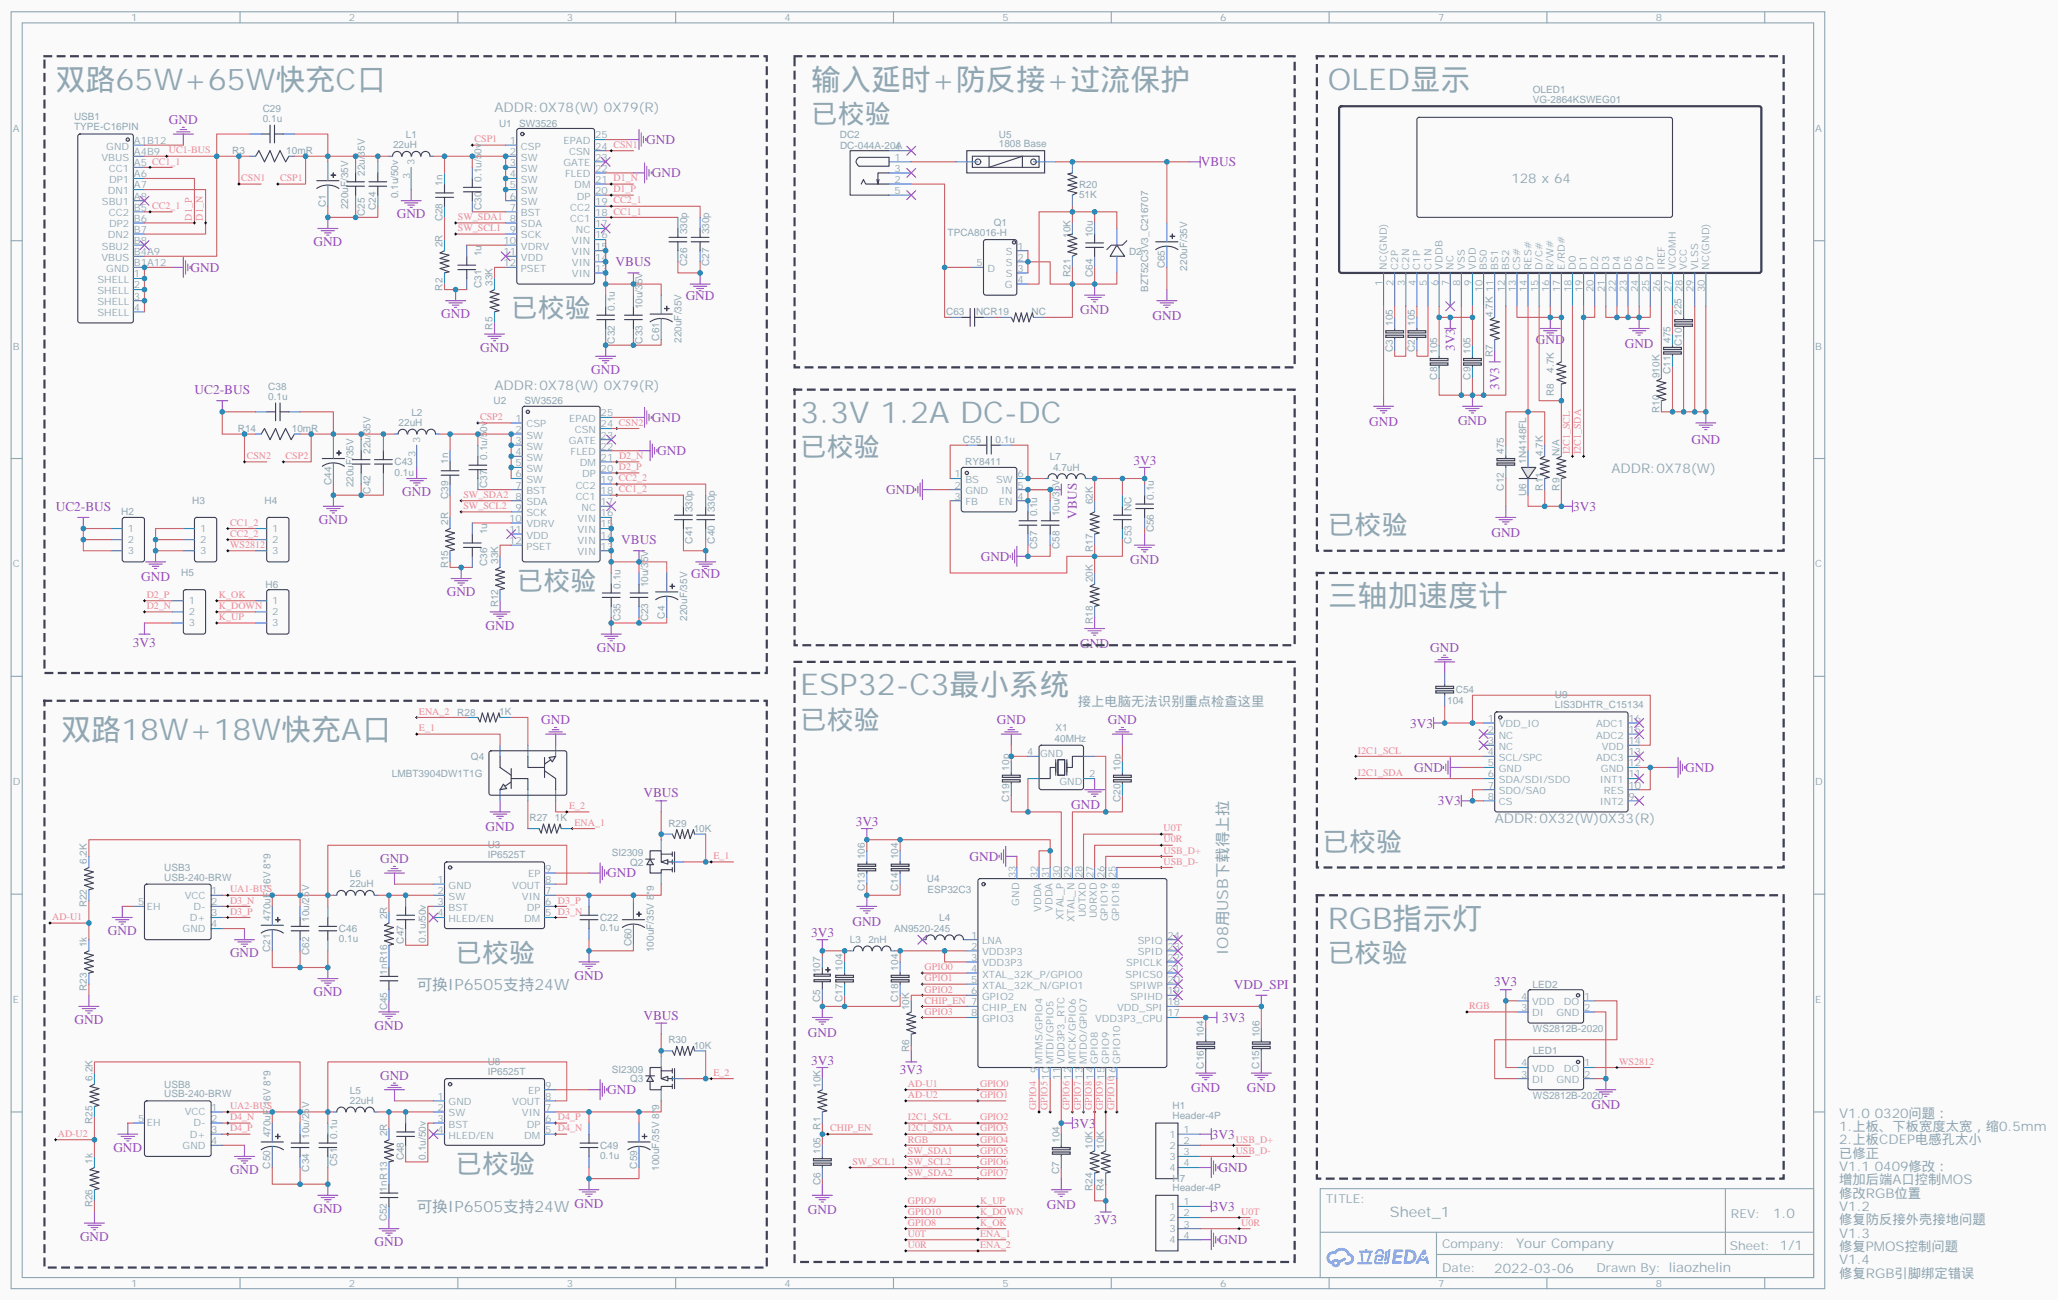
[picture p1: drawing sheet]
<svg xmlns="http://www.w3.org/2000/svg" width="653mm" height="413mm" viewBox="0 0 653 413" stroke-linecap="round" stroke-linejoin="round" font-family="sans-serif">
<defs><g id="words">
<g font-size="9.5" fill="#90a7b2">
<text x="17.6" y="28.4">双路65W+65W快充C口</text>
<text x="257.5" y="28.4">输入延时+防反接+过流保护</text>
<text x="421.6" y="28.4">OLED显示</text>
<text x="254" y="134.3">3.3V 1.2A DC-DC</text>
<text x="421.6" y="192.5">三轴加速度计</text>
<text x="254" y="220.7">ESP32-C3最小系统</text>
<text x="19.4" y="234.8">双路18W+18W快充A口</text>
<text x="421.6" y="294.8">RGB指示灯</text>
</g>
<g font-size="8.5" fill="#90a7b2">
<text x="257.5" y="39">已校验</text>
<text x="162.3" y="100.8">已校验</text>
<text x="254" y="144.9">已校验</text>
<text x="421.6" y="169.5">已校验</text>
<text x="164" y="187.2">已校验</text>
<text x="254" y="231.3">已校验</text>
<text x="419.8" y="270.1">已校验</text>
<text x="144.6" y="305.4">已校验</text>
<text x="421.6" y="305.4">已校验</text>
<text x="144.6" y="372.4">已校验</text>
</g>
<g font-size="4.9" fill="#90a7b2">
<text x="389.9" y="303.2" transform="rotate(-90 389.9 303.2)">IO8用USB下载得上拉</text>
<text x="132.3" y="314.2">可换IP6505支持24W</text>
<text x="132.3" y="384.7">可换IP6505支持24W</text>
</g>
<text font-size="4.6" fill="#90a7b2" x="441.2" y="386.4">Sheet_1</text>
<g font-size="4.2" fill="#90a7b2">
<text x="157" y="35.5">ADDR:0X78(W) 0X79(R)</text>
<text x="479.8" y="58.1">128 x 64</text>
<text x="157" y="123.7">ADDR:0X78(W) 0X79(R)</text>
<text x="511.5" y="150.1">ADDR:0X78(W)</text>
<text x="342.2" y="224.2">接上电脑无法识别重点检查这里</text>
<text x="474.5" y="261.3">ADDR:0X32(W)0X33(R)</text>
<text x="583.8" y="354.8">V1.0 0320问题：</text>
<text x="583.8" y="359">1.上板、下板宽度太宽，缩0.5mm</text>
<text x="583.8" y="363.2">2.上板CDEP电感孔太小</text>
<text x="583.8" y="367.5">已修正</text>
<text x="583.8" y="371.7">V1.1 0409修改：</text>
<text x="583.8" y="375.9">增加后端A口控制MOS</text>
<text x="583.8" y="380.2">修改RGB位置</text>
<text x="562.9" y="386.6">1.0</text>
<text x="583.8" y="384.4">V1.2</text>
<text x="583.8" y="388.6">修复防反接外壳接地问题</text>
<text x="583.8" y="392.9">V1.3</text>
<text x="481.3" y="396.2">Your Company</text>
<text x="583.8" y="397.1">修复PMOS控制问题</text>
<text x="583.8" y="401.3">V1.4</text>
<text x="474.4" y="404">2022-03-06</text>
<text x="583.8" y="405.6">修复RGB引脚绑定错误</text>
</g>
<g font-size="4.2" fill="#994cc3">
<text x="53.6" y="39.4">GND</text>
<text x="205.1" y="45.8">GND</text>
<text x="381.2" y="52.8">VBUS</text>
<text x="206.9" y="56.3">GND</text>
<text x="125.9" y="69.4">GND</text>
<text x="99.5" y="78.2">GND</text>
<text x="60.5" y="86.3">GND</text>
<text x="195.4" y="84.6">VBUS</text>
<text x="217.7" y="95.2">GND</text>
<text x="140.1" y="101.1">GND</text>
<text x="342.9" y="99.8">GND</text>
<text x="365.8" y="101.5">GND</text>
<text x="152.4" y="111.7">GND</text>
<text x="461.8" y="111.4" transform="rotate(-90 461.8 111.4)">3V3</text>
<text x="487.5" y="109.2">GND</text>
<text x="515.8" y="110.4">GND</text>
<text x="187.7" y="118.7">GND</text>
<text x="61.8" y="125.1">UC2-BUS</text>
<text x="475.9" y="123.8" transform="rotate(-90 475.9 123.8)">3V3</text>
<text x="206.9" y="134">GND</text>
<text x="434.6" y="135.1">GND</text>
<text x="462.9" y="135.1">GND</text>
<text x="536.9" y="141">GND</text>
<text x="208.7" y="144.5">GND</text>
<text x="359.8" y="147.7">3V3</text>
<text x="127.7" y="157.6">GND</text>
<text x="281.3" y="156.9">GND</text>
<text x="17.7" y="162.1">UC2-BUS</text>
<text x="101.2" y="166.4">GND</text>
<text x="341.8" y="164.6" transform="rotate(-90 341.8 164.6)">VBUS</text>
<text x="499.4" y="162.2">3V3</text>
<text x="197.2" y="172.8">VBUS</text>
<text x="473.4" y="170.3">GND</text>
<text x="311.3" y="178.1">GND</text>
<text x="358.8" y="179.2">GND</text>
<text x="44.8" y="184.5">GND</text>
<text x="219.4" y="183.4">GND</text>
<text x="141.8" y="189.3">GND</text>
<text x="154.2" y="199.9">GND</text>
<text x="42.2" y="205.3">3V3</text>
<text x="189.4" y="206.9">GND</text>
<text x="342.9" y="205.6">GND</text>
<text x="454" y="207">GND</text>
<text x="171.8" y="229.8">GND</text>
<text x="316.4" y="229.8">GND</text>
<text x="351.7" y="229.8">GND</text>
<text x="447.6" y="231">3V3</text>
<text x="448.9" y="245.1">GND</text>
<text x="535" y="245.1">GND</text>
<text x="204.3" y="253.1">VBUS</text>
<text x="340.1" y="256.7">GND</text>
<text x="456.4" y="255.7">3V3</text>
<text x="154.2" y="263.8">GND</text>
<text x="271.6" y="262.3">3V3</text>
<text x="120.7" y="273.9">GND</text>
<text x="307.8" y="273.3">GND</text>
<text x="192.8" y="278.5">GND</text>
<text x="270.6" y="293.8">GND</text>
<text x="34.2" y="296.9">GND</text>
<text x="257.5" y="297.6">3V3</text>
<text x="73" y="304">GND</text>
<text x="182.4" y="311">GND</text>
<text x="99.5" y="316.3">GND</text>
<text x="391.7" y="313.9">VDD_SPI</text>
<text x="474.4" y="313.1">3V3</text>
<text x="204.3" y="323.7">VBUS</text>
<text x="23.6" y="325.1">GND</text>
<text x="118.9" y="326.9">GND</text>
<text x="256.5" y="329.1">GND</text>
<text x="387.9" y="324.4">3V3</text>
<text x="257.5" y="338.2">3V3</text>
<text x="285.6" y="341.1">3V3</text>
<text x="120.7" y="342.7">GND</text>
<text x="192.8" y="347.3">GND</text>
<text x="378.2" y="346.7">GND</text>
<text x="395.8" y="346.7">GND</text>
<text x="505.2" y="352.1">GND</text>
<text x="340.6" y="358">3V3</text>
<text x="36" y="365.7">GND</text>
<text x="384.7" y="361.5">3V3</text>
<text x="73" y="372.7">GND</text>
<text x="386.8" y="372.1">GND</text>
<text x="182.4" y="383.3">GND</text>
<text x="332.3" y="383.8">GND</text>
<text x="99.5" y="385.1">GND</text>
<text x="256.5" y="385.5">GND</text>
<text x="347.4" y="388.7">3V3</text>
<text x="384.7" y="384.4">3V3</text>
<text x="25.4" y="393.9">GND</text>
<text x="118.9" y="395.7">GND</text>
<text x="386.8" y="395">GND</text>
</g>
<g font-size="3.9" fill="#90a7b2">
<text x="420.9" y="381.9">TITLE:</text>
<text x="549.5" y="386.6">REV:</text>
<text x="457.8" y="396.1">Company:</text>
<text x="549.1" y="396.7">Sheet: 1/1</text>
<text x="457.8" y="403.8">Date:</text>
<text x="506.8" y="403.9">Drawn By: liaozhelin</text>
</g>
<g font-size="3.2" fill="#90a7b2">
<text x="41.6" y="6.7">1</text>
<text x="110.8" y="6.7">2</text>
<text x="179.9" y="6.7">3</text>
<text x="249.1" y="6.7">4</text>
<text x="318.2" y="6.7">5</text>
<text x="387.3" y="6.7">6</text>
<text x="456.5" y="6.7">7</text>
<text x="525.6" y="6.7">8</text>
<text x="486.6" y="29.7">OLED1</text>
<text x="83.4" y="35.5">C29</text>
<text x="486.6" y="32.7">VG-2864KSWEG01</text>
<text x="4.1" y="41.8">A</text>
<text x="23.5" y="41.3">TYPE-C16PIN</text>
<text x="23.5" y="38.2">USB1</text>
<text x="83.4" y="38.7">0.1u</text>
<text x="158.4" y="40.2">U1</text>
<text x="164.8" y="40.2">SW3526</text>
<text x="576.3" y="41.8">A</text>
<text x="33.7" y="47.5">GND</text>
<text x="42.5" y="45.7">A1B12</text>
<text x="124.8" y="47">22uH</text>
<text x="128.8" y="43.8">L1</text>
<text x="161.9" y="45.7">1</text>
<text x="165.3" y="47.5">CSP</text>
<text x="178.9" y="45.7">EPAD</text>
<text x="188.9" y="47.5">24 CSN1</text>
<text x="188.9" y="44">25</text>
<text x="266.6" y="43.7">DC2</text>
<text x="266.7" y="47.2">DC-044A-20A</text>
<text x="284" y="47.5">4</text>
<text x="317.1" y="46.8">1808 Base</text>
<text x="317.1" y="43.8">U5</text>
<text x="32.2" y="51">VBUS</text>
<text x="42.5" y="49.2">A4B9</text>
<text x="42.5" y="52.8">A5 CC1_1</text>
<text x="73.7" y="49">R3</text>
<text x="90.9" y="49">10mR</text>
<text x="131.6" y="52.4" transform="rotate(-90 131.6 52.4)">3</text>
<text x="161.9" y="49.2">2</text>
<text x="161.9" y="52.8">3</text>
<text x="165.3" y="51">SW</text>
<text x="178.8" y="52.8">GATE</text>
<text x="180.7" y="49.2">CSN</text>
<text x="188.9" y="51">23</text>
<text x="284" y="51">1</text>
<text x="34.6" y="54.5">CC1</text>
<text x="34.7" y="58.1">DP1</text>
<text x="42.5" y="56.3">A6</text>
<text x="42.5" y="59.8">A7</text>
<text x="115.8" y="55.9" transform="rotate(-90 115.8 55.9)">22u/35V</text>
<text x="130.2" y="56.9" transform="rotate(-90 130.2 56.9)">3</text>
<text x="140.5" y="59" transform="rotate(-90 140.5 59)">1n</text>
<text x="152.8" y="57.7" transform="rotate(-90 152.8 57.7)">0.1u/50v</text>
<text x="161.9" y="56.3">4</text>
<text x="161.9" y="59.8">5</text>
<text x="165.3" y="54.5">SW</text>
<text x="165.3" y="58.1">SW</text>
<text x="179.4" y="56.3">FLED</text>
<text x="182.3" y="59.8">DM</text>
<text x="188.9" y="58.1">21 D1_N</text>
<text x="188.9" y="54.5">22</text>
<text x="284" y="58.1">2</text>
<text x="284" y="54.5">3</text>
<text x="342.6" y="59.5">R20</text>
<text x="32.3" y="65.1">SBU1</text>
<text x="34.2" y="61.6">DN1</text>
<text x="42.5" y="63.4">A8</text>
<text x="103.5" y="65.8" transform="rotate(-90 103.5 65.8)">C1</text>
<text x="126.4" y="63" transform="rotate(-90 126.4 63)">0.1u/50v</text>
<text x="161.9" y="63.4">6</text>
<text x="165.3" y="61.6">SW</text>
<text x="165.3" y="65.1">SW</text>
<text x="183.1" y="63.4">DP</text>
<text x="188.9" y="65.1">19 CC2_1</text>
<text x="188.9" y="61.6">20 D1_P</text>
<text x="284" y="61.6">5</text>
<text x="342.5" y="62.7">51K</text>
<text x="34.6" y="68.7">CC2</text>
<text x="42.5" y="66.9">B5 CC2_1</text>
<text x="42.5" y="70.4">B6</text>
<text x="110.5" y="66.5" transform="rotate(-90 110.5 66.5)">220uF/35V</text>
<text x="115.8" y="68.5" transform="rotate(-90 115.8 68.5)">C25</text>
<text x="119.3" y="66.7" transform="rotate(-90 119.3 66.7)">C24</text>
<text x="140.5" y="70.3" transform="rotate(-90 140.5 70.3)">C28</text>
<text x="152.8" y="66.7" transform="rotate(-90 152.8 66.7)">C30</text>
<text x="161.9" y="66.9">7</text>
<text x="161.9" y="70.4">8</text>
<text x="165.3" y="68.7">BST</text>
<text x="181" y="70.4">CC1</text>
<text x="181" y="66.9">CC2</text>
<text x="188.9" y="68.7">18 CC1_1</text>
<text x="315.5" y="71.9">Q1</text>
<text x="34.2" y="75.7">DN2</text>
<text x="34.7" y="72.2">DP2</text>
<text x="42.5" y="73.9">B7</text>
<text x="42.5" y="77.5">B8</text>
<text x="159.8" y="77.5">10</text>
<text x="161.9" y="73.9">9</text>
<text x="165.3" y="72.2">SDA</text>
<text x="165.3" y="75.7">SCK</text>
<text x="181.6" y="77.5">VIN</text>
<text x="182.8" y="73.9">NC</text>
<text x="188.9" y="75.7">16</text>
<text x="188.9" y="72.2">17</text>
<text x="218.1" y="74.4" transform="rotate(-90 218.1 74.4)">330p</text>
<text x="225.2" y="74.4" transform="rotate(-90 225.2 74.4)">330p</text>
<text x="300.8" y="74.9">TPCA8016-H</text>
<text x="339.8" y="75.5" transform="rotate(-90 339.8 75.5)">10K</text>
<text x="346.9" y="75.3" transform="rotate(-90 346.9 75.3)">10u</text>
<text x="32.2" y="82.8">VBUS</text>
<text x="32.3" y="79.2">SBU2</text>
<text x="42.5" y="81">B4A9</text>
<text x="140.5" y="78.4" transform="rotate(-90 140.5 78.4)">2R</text>
<text x="152.8" y="81.4" transform="rotate(-90 152.8 81.4)">1u</text>
<text x="159.8" y="81">11</text>
<text x="165.3" y="79.2">VDRV</text>
<text x="165.3" y="82.8">VDD</text>
<text x="181.6" y="81">VIN</text>
<text x="188.9" y="82.8">14</text>
<text x="188.9" y="79.2">15</text>
<text x="319.3" y="81">S</text>
<text x="323" y="82.8">2</text>
<text x="323" y="79.2">1</text>
<text x="358.4" y="80.8">D2</text>
<text x="30.9" y="89.8">SHELL</text>
<text x="33.7" y="86.3">GND</text>
<text x="42.5" y="84.5">B1A12</text>
<text x="42.5" y="88.1">1</text>
<text x="159.8" y="84.5">12</text>
<text x="165.3" y="86.3">PSET</text>
<text x="181.6" y="88.1">VIN</text>
<text x="181.6" y="84.5">VIN</text>
<text x="188.9" y="86.3">13</text>
<text x="218.1" y="84.4" transform="rotate(-90 218.1 84.4)">C26</text>
<text x="225.2" y="84.4" transform="rotate(-90 225.2 84.4)">C27</text>
<text x="310" y="84.5">5</text>
<text x="313.5" y="86.3">D</text>
<text x="319.3" y="88.1">S</text>
<text x="319.3" y="84.5">S</text>
<text x="323" y="89.8">4</text>
<text x="323" y="86.3">3</text>
<text x="339.8" y="87.9" transform="rotate(-90 339.8 87.9)">R21</text>
<text x="346.9" y="87.9" transform="rotate(-90 346.9 87.9)">C64</text>
<text x="369.8" y="85.2" transform="rotate(-90 369.8 85.2)">C65</text>
<text x="376.8" y="85.9" transform="rotate(-90 376.8 85.9)">220uF/35V</text>
<text x="440.3" y="85.6" transform="rotate(-90 440.3 85.6)">NC(GND)</text>
<text x="443.8" y="85.6" transform="rotate(-90 443.8 85.6)">C2P</text>
<text x="447.3" y="85.6" transform="rotate(-90 447.3 85.6)">C2N</text>
<text x="450.8" y="85.6" transform="rotate(-90 450.8 85.6)">C1P</text>
<text x="454.4" y="85.6" transform="rotate(-90 454.4 85.6)">C1N</text>
<text x="457.9" y="85.6" transform="rotate(-90 457.9 85.6)">VDDB</text>
<text x="461.4" y="85.6" transform="rotate(-90 461.4 85.6)">NC</text>
<text x="465" y="85.6" transform="rotate(-90 465 85.6)">VSS</text>
<text x="468.5" y="85.6" transform="rotate(-90 468.5 85.6)">VDD</text>
<text x="472" y="85.6" transform="rotate(-90 472 85.6)">BS0</text>
<text x="475.5" y="85.6" transform="rotate(-90 475.5 85.6)">BS1</text>
<text x="479.1" y="85.6" transform="rotate(-90 479.1 85.6)">BS2</text>
<text x="482.6" y="85.6" transform="rotate(-90 482.6 85.6)">CS#</text>
<text x="486.1" y="85.6" transform="rotate(-90 486.1 85.6)">RES#</text>
<text x="489.7" y="85.6" transform="rotate(-90 489.7 85.6)">D/C#</text>
<text x="493.2" y="85.6" transform="rotate(-90 493.2 85.6)">R/W#</text>
<text x="496.7" y="85.6" transform="rotate(-90 496.7 85.6)">E/RD#</text>
<text x="500.2" y="85.6" transform="rotate(-90 500.2 85.6)">D0</text>
<text x="503.8" y="85.6" transform="rotate(-90 503.8 85.6)">D1</text>
<text x="507.3" y="85.6" transform="rotate(-90 507.3 85.6)">D2</text>
<text x="510.8" y="85.6" transform="rotate(-90 510.8 85.6)">D3</text>
<text x="514.3" y="85.6" transform="rotate(-90 514.3 85.6)">D4</text>
<text x="517.9" y="85.6" transform="rotate(-90 517.9 85.6)">D5</text>
<text x="521.4" y="85.6" transform="rotate(-90 521.4 85.6)">D6</text>
<text x="524.9" y="85.6" transform="rotate(-90 524.9 85.6)">D7</text>
<text x="528.5" y="85.6" transform="rotate(-90 528.5 85.6)">IREF</text>
<text x="532" y="85.6" transform="rotate(-90 532 85.6)">VCOMH</text>
<text x="535.5" y="85.6" transform="rotate(-90 535.5 85.6)">VCC</text>
<text x="539" y="85.6" transform="rotate(-90 539 85.6)">VLSS</text>
<text x="542.6" y="85.6" transform="rotate(-90 542.6 85.6)">NC(GND)</text>
<text x="30.9" y="93.3">SHELL</text>
<text x="42.5" y="91.6">2</text>
<text x="42.5" y="95.1">3</text>
<text x="140.5" y="92.3" transform="rotate(-90 140.5 92.3)">R2</text>
<text x="152.8" y="91.4" transform="rotate(-90 152.8 91.4)">C31</text>
<text x="156.4" y="90.8" transform="rotate(-90 156.4 90.8)">33K</text>
<text x="319" y="91.6">G</text>
<text x="364.5" y="92.7" transform="rotate(-90 364.5 92.7)">BZT52C3V3_C216707</text>
<text x="438.9" y="90.8" transform="rotate(-90 438.9 90.8)">1</text>
<text x="442.4" y="90.8" transform="rotate(-90 442.4 90.8)">2</text>
<text x="445.9" y="90.8" transform="rotate(-90 445.9 90.8)">3</text>
<text x="449.4" y="90.8" transform="rotate(-90 449.4 90.8)">4</text>
<text x="453" y="90.8" transform="rotate(-90 453 90.8)">5</text>
<text x="456.5" y="90.8" transform="rotate(-90 456.5 90.8)">6</text>
<text x="460" y="90.8" transform="rotate(-90 460 90.8)">7</text>
<text x="463.5" y="90.8" transform="rotate(-90 463.5 90.8)">8</text>
<text x="467.1" y="90.8" transform="rotate(-90 467.1 90.8)">9</text>
<text x="470.6" y="92.8" transform="rotate(-90 470.6 92.8)">10</text>
<text x="477.7" y="92.8" transform="rotate(-90 477.7 92.8)">12</text>
<text x="481.2" y="92.8" transform="rotate(-90 481.2 92.8)">13</text>
<text x="484.7" y="92.8" transform="rotate(-90 484.7 92.8)">14</text>
<text x="488.2" y="92.8" transform="rotate(-90 488.2 92.8)">15</text>
<text x="491.8" y="92.8" transform="rotate(-90 491.8 92.8)">16</text>
<text x="495.3" y="92.8" transform="rotate(-90 495.3 92.8)">17</text>
<text x="498.8" y="92.8" transform="rotate(-90 498.8 92.8)">18</text>
<text x="502.4" y="92.8" transform="rotate(-90 502.4 92.8)">19</text>
<text x="505.9" y="92.8" transform="rotate(-90 505.9 92.8)">20</text>
<text x="509.4" y="92.8" transform="rotate(-90 509.4 92.8)">21</text>
<text x="512.9" y="92.8" transform="rotate(-90 512.9 92.8)">22</text>
<text x="516.5" y="92.8" transform="rotate(-90 516.5 92.8)">23</text>
<text x="520" y="92.8" transform="rotate(-90 520 92.8)">24</text>
<text x="523.5" y="92.8" transform="rotate(-90 523.5 92.8)">25</text>
<text x="527" y="92.8" transform="rotate(-90 527 92.8)">26</text>
<text x="530.6" y="92.8" transform="rotate(-90 530.6 92.8)">27</text>
<text x="534.1" y="92.8" transform="rotate(-90 534.1 92.8)">28</text>
<text x="537.6" y="92.8" transform="rotate(-90 537.6 92.8)">29</text>
<text x="541.2" y="92.8" transform="rotate(-90 541.2 92.8)">30</text>
<text x="30.9" y="96.9">SHELL</text>
<text x="30.9" y="100.4">SHELL</text>
<text x="42.5" y="98.6">4</text>
<text x="195.2" y="98.7" transform="rotate(-90 195.2 98.7)">0.1u</text>
<text x="204" y="98.2" transform="rotate(-90 204 98.2)">10u/35V</text>
<text x="300.4" y="100.1">C63</text>
<text x="309.8" y="100.1">NCR19</text>
<text x="327.5" y="100.1">NC</text>
<text x="473.9" y="100.6" transform="rotate(-90 473.9 100.6)">4.7K 11</text>
<text x="533.8" y="100" transform="rotate(-90 533.8 100)">225</text>
<text x="156.4" y="104.6" transform="rotate(-90 156.4 104.6)">R5</text>
<text x="442.1" y="103.5" transform="rotate(-90 442.1 103.5)">105</text>
<text x="449.2" y="103.5" transform="rotate(-90 449.2 103.5)">105</text>
<text x="4.1" y="111">B</text>
<text x="195.2" y="109.1" transform="rotate(-90 195.2 109.1)">C32</text>
<text x="204" y="109.1" transform="rotate(-90 204 109.1)">C33</text>
<text x="209.3" y="108.2" transform="rotate(-90 209.3 108.2)">C61</text>
<text x="216.3" y="108.8" transform="rotate(-90 216.3 108.8)">220uF/35V</text>
<text x="442.1" y="111.7" transform="rotate(-90 442.1 111.7)">C3</text>
<text x="449.2" y="111.7" transform="rotate(-90 449.2 111.7)">C2</text>
<text x="456.2" y="112.3" transform="rotate(-90 456.2 112.3)">105</text>
<text x="466.8" y="112.3" transform="rotate(-90 466.8 112.3)">105</text>
<text x="473.9" y="113.4" transform="rotate(-90 473.9 113.4)">R7</text>
<text x="530.3" y="108.8" transform="rotate(-90 530.3 108.8)">475</text>
<text x="533.8" y="109.9" transform="rotate(-90 533.8 109.9)">C10</text>
<text x="576.3" y="111">B</text>
<text x="493.3" y="118.3" transform="rotate(-90 493.3 118.3)">4.7K</text>
<text x="530.3" y="118.7" transform="rotate(-90 530.3 118.7)">C11</text>
<text x="85.2" y="123.7">C38</text>
<text x="456.2" y="120.5" transform="rotate(-90 456.2 120.5)">C8</text>
<text x="466.8" y="120.5" transform="rotate(-90 466.8 120.5)">C9</text>
<text x="493.3" y="125.8" transform="rotate(-90 493.3 125.8)">R8</text>
<text x="526.8" y="120" transform="rotate(-90 526.8 120)">910K</text>
<text x="85.2" y="126.9">0.1u</text>
<text x="156.6" y="128.4">U2</text>
<text x="166.5" y="128.4">SW3526</text>
<text x="526.8" y="131.1" transform="rotate(-90 526.8 131.1)">R10</text>
<text x="75.5" y="137.2">R14</text>
<text x="92.6" y="137.2">10mR</text>
<text x="126.5" y="135.2">22uH</text>
<text x="130.6" y="132">L2</text>
<text x="163.6" y="133.9">1</text>
<text x="163.6" y="137.4">2</text>
<text x="167.1" y="135.7">CSP</text>
<text x="180.7" y="133.9">EPAD</text>
<text x="182.4" y="137.4">CSN</text>
<text x="190.7" y="135.7">24 CSN2</text>
<text x="190.7" y="132.2">25</text>
<text x="133.3" y="140.6" transform="rotate(-90 133.3 140.6)">3</text>
<text x="163.6" y="141">3</text>
<text x="167.1" y="139.2">SW</text>
<text x="167.1" y="142.7">SW</text>
<text x="180.6" y="141">GATE</text>
<text x="190.7" y="142.7">22</text>
<text x="190.7" y="139.2">23</text>
<text x="305.7" y="140.7">C55</text>
<text x="316.1" y="140.7">0.1u</text>
<text x="117.6" y="144.1" transform="rotate(-90 117.6 144.1)">22u/35V</text>
<text x="125.2" y="147.8">C43</text>
<text x="131.9" y="145.1" transform="rotate(-90 131.9 145.1)">3</text>
<text x="142.3" y="147.2" transform="rotate(-90 142.3 147.2)">1n</text>
<text x="154.6" y="145.9" transform="rotate(-90 154.6 145.9)">0.1u/50v</text>
<text x="163.6" y="144.5">4</text>
<text x="163.6" y="148">5</text>
<text x="167.1" y="146.3">SW</text>
<text x="167.1" y="149.8">SW</text>
<text x="181.2" y="144.5">FLED</text>
<text x="184.1" y="148">DM</text>
<text x="190.7" y="149.8">20 D2_P</text>
<text x="190.7" y="146.3">21 D2_N</text>
<text x="306.4" y="147.8">RY8411</text>
<text x="333.3" y="146">L7</text>
<text x="334.3" y="149.5">4.7uH</text>
<text x="477.4" y="144.1" transform="rotate(-90 477.4 144.1)">475</text>
<text x="484.5" y="147.2" transform="rotate(-90 484.5 147.2)">1N4148FL</text>
<text x="489.7" y="144.7" transform="rotate(-90 489.7 144.7)">4.7K</text>
<text x="495" y="144.7" transform="rotate(-90 495 144.7)">N/A</text>
<text x="105.2" y="154" transform="rotate(-90 105.2 154)">C44</text>
<text x="112.3" y="154.7" transform="rotate(-90 112.3 154.7)">220uF/35V</text>
<text x="125.2" y="151">0.1u</text>
<text x="154.6" y="154.9" transform="rotate(-90 154.6 154.9)">C37</text>
<text x="163.6" y="151.6">6</text>
<text x="163.6" y="155.1">7</text>
<text x="167.1" y="153.3">SW</text>
<text x="182.7" y="155.1">CC2</text>
<text x="184.8" y="151.6">DP</text>
<text x="190.7" y="153.3">19 CC2_2</text>
<text x="303" y="151.6">1</text>
<text x="303" y="155.1">2</text>
<text x="306.5" y="153.3">BS</text>
<text x="316.2" y="153.3">SW</text>
<text x="323" y="155.1">5</text>
<text x="323" y="151.6">6</text>
<text x="477.4" y="155.8" transform="rotate(-90 477.4 155.8)">C12</text>
<text x="489.7" y="155.8" transform="rotate(-90 489.7 155.8)">R11</text>
<text x="495" y="155.8" transform="rotate(-90 495 155.8)">R9</text>
<text x="61" y="160">H3</text>
<text x="84" y="160">H4</text>
<text x="117.6" y="156.7" transform="rotate(-90 117.6 156.7)">C42</text>
<text x="142.3" y="158.5" transform="rotate(-90 142.3 158.5)">C39</text>
<text x="163.6" y="158.6">8</text>
<text x="167.1" y="156.8">BST</text>
<text x="167.1" y="160.4">SDA</text>
<text x="182.7" y="158.6">CC1</text>
<text x="190.7" y="160.4">17</text>
<text x="190.7" y="156.8">18 CC1_2</text>
<text x="303" y="158.6">3</text>
<text x="306.5" y="156.8">GND</text>
<text x="306.5" y="160.4">FB</text>
<text x="317.1" y="160.4">EN</text>
<text x="317.8" y="156.8">IN</text>
<text x="323" y="158.6">4</text>
<text x="346.9" y="160.1" transform="rotate(-90 346.9 160.1)">62K</text>
<text x="366.3" y="158.6" transform="rotate(-90 366.3 158.6)">0.1u</text>
<text x="484.5" y="157.5" transform="rotate(-90 484.5 157.5)">U6</text>
<text x="38.5" y="163.6">H2</text>
<text x="142.3" y="166.6" transform="rotate(-90 142.3 166.6)">2R</text>
<text x="161.6" y="165.7">10</text>
<text x="163.6" y="162.1">9</text>
<text x="167.1" y="163.9">SCK</text>
<text x="167.1" y="167.4">VDRV</text>
<text x="183.3" y="165.7">VIN</text>
<text x="184.6" y="162.1">NC</text>
<text x="190.7" y="167.4">15</text>
<text x="190.7" y="163.9">16</text>
<text x="219.9" y="162.6" transform="rotate(-90 219.9 162.6)">330p</text>
<text x="226.9" y="162.6" transform="rotate(-90 226.9 162.6)">330p</text>
<text x="329.2" y="163.9" transform="rotate(-90 329.2 163.9)">0.1u</text>
<text x="336.3" y="163.9" transform="rotate(-90 336.3 163.9)">10u/35V</text>
<text x="359.2" y="162.2" transform="rotate(-90 359.2 162.2)">NC</text>
<text x="40.6" y="168.8">1</text>
<text x="40.6" y="172.4">2</text>
<text x="63.5" y="168.8">1</text>
<text x="63.5" y="172.4">2</text>
<text x="86.4" y="168.8">1</text>
<text x="86.4" y="172.4">2</text>
<text x="154.6" y="169.6" transform="rotate(-90 154.6 169.6)">1u</text>
<text x="161.6" y="169.2">11</text>
<text x="161.6" y="172.7">12</text>
<text x="167.1" y="171">VDD</text>
<text x="183.3" y="172.7">VIN</text>
<text x="183.3" y="169.2">VIN</text>
<text x="190.7" y="171">14</text>
<text x="219.9" y="172.6" transform="rotate(-90 219.9 172.6)">C41</text>
<text x="226.9" y="172.6" transform="rotate(-90 226.9 172.6)">C40</text>
<text x="359.2" y="172.6" transform="rotate(-90 359.2 172.6)">C53</text>
<text x="366.3" y="169" transform="rotate(-90 366.3 169)">C56</text>
<text x="40.6" y="175.9">3</text>
<text x="63.5" y="175.9">3</text>
<text x="86.4" y="175.9">3</text>
<text x="154.6" y="179.6" transform="rotate(-90 154.6 179.6)">C36</text>
<text x="158.1" y="179" transform="rotate(-90 158.1 179)">33K</text>
<text x="167.1" y="174.5">PSET</text>
<text x="183.3" y="176.2">VIN</text>
<text x="190.7" y="174.5">13</text>
<text x="329.2" y="174.3" transform="rotate(-90 329.2 174.3)">C57</text>
<text x="336.3" y="174.3" transform="rotate(-90 336.3 174.3)">C58</text>
<text x="346.9" y="175.2" transform="rotate(-90 346.9 175.2)">R17</text>
<text x="4.1" y="180.1">C</text>
<text x="57.5" y="183">H5</text>
<text x="142.3" y="180.5" transform="rotate(-90 142.3 180.5)">R15</text>
<text x="346.9" y="184.8" transform="rotate(-90 346.9 184.8)">20K</text>
<text x="576.3" y="180.1">C</text>
<text x="60" y="191.8">1</text>
<text x="84.3" y="186.6">H6</text>
<text x="86.4" y="191.8">1</text>
<text x="196.9" y="186.9" transform="rotate(-90 196.9 186.9)">0.1u</text>
<text x="205.8" y="186.4" transform="rotate(-90 205.8 186.4)">10u/35V</text>
<text x="60" y="195.3">2</text>
<text x="86.4" y="195.3">2</text>
<text x="158.1" y="192.8" transform="rotate(-90 158.1 192.8)">R12</text>
<text x="196.9" y="197.3" transform="rotate(-90 196.9 197.3)">C35</text>
<text x="205.8" y="197.3" transform="rotate(-90 205.8 197.3)">C23</text>
<text x="211.1" y="196.3" transform="rotate(-90 211.1 196.3)">C4</text>
<text x="218.1" y="197" transform="rotate(-90 218.1 197)">220uF/35V</text>
<text x="60" y="198.8">3</text>
<text x="86.4" y="198.8">3</text>
<text x="346.9" y="198.1" transform="rotate(-90 346.9 198.1)">R18</text>
<text x="462.1" y="220.1">C54</text>
<text x="493.6" y="221.7">U9</text>
<text x="145.2" y="227.1">R28</text>
<text x="158.5" y="227.1">1K</text>
<text x="459.4" y="223.6">104</text>
<text x="493.6" y="224.9">LIS3DHTR_C15134</text>
<text x="335" y="232.2">X1</text>
<text x="472.3" y="229.2">1</text>
<text x="472.3" y="232.7">2</text>
<text x="475.8" y="230.9">VDD_IO</text>
<text x="506.7" y="230.9">ADC1</text>
<text x="517" y="232.7">15</text>
<text x="517" y="229.2">16</text>
<text x="326.1" y="239.7">4</text>
<text x="334.8" y="235.4">40MHz</text>
<text x="472.3" y="236.2">3</text>
<text x="472.3" y="239.7">4</text>
<text x="475.8" y="234.5">NC</text>
<text x="475.8" y="238">NC</text>
<text x="506.7" y="234.5">ADC2</text>
<text x="508.5" y="238">VDD</text>
<text x="517" y="239.7">13</text>
<text x="517" y="236.2">14</text>
<text x="149.5" y="241.2">Q4</text>
<text x="320.4" y="244.6" transform="rotate(-90 320.4 244.6)">10p</text>
<text x="330.2" y="240.5">GND</text>
<text x="355.7" y="244.6" transform="rotate(-90 355.7 244.6)">10p</text>
<text x="472.3" y="243.3">5</text>
<text x="475.8" y="241.5">SCL/SPC</text>
<text x="475.8" y="245">GND</text>
<text x="506.7" y="241.5">ADC3</text>
<text x="508.2" y="245">GND</text>
<text x="517" y="243.3">12</text>
<text x="4.1" y="249.3">D</text>
<text x="124.4" y="246.5">LMBT3904DW1T1G</text>
<text x="336.3" y="249.3">GND</text>
<text x="345.7" y="246.8">2</text>
<text x="472.3" y="246.8">6</text>
<text x="472.3" y="250.3">7</text>
<text x="475.8" y="248.6">SDA/SDI/SDO</text>
<text x="507.8" y="248.6">INT1</text>
<text x="517" y="250.3">10</text>
<text x="517" y="246.8">11</text>
<text x="576.3" y="249.3">D</text>
<text x="320.4" y="254.6" transform="rotate(-90 320.4 254.6)">C19</text>
<text x="355.7" y="254.6" transform="rotate(-90 355.7 254.6)">C20</text>
<text x="472.3" y="253.9">8</text>
<text x="475.8" y="252.1">SDO/SA0</text>
<text x="475.8" y="255.6">CS</text>
<text x="507.8" y="255.6">INT2</text>
<text x="509.1" y="252.1">RES</text>
<text x="517" y="253.9">9</text>
<text x="168.1" y="260.6">R27</text>
<text x="176.1" y="260.6">1K</text>
<text x="212.2" y="262.4">R29</text>
<text x="154.8" y="269.3">U3</text>
<text x="220.2" y="264.2">10K</text>
<text x="27.6" y="274.2" transform="rotate(-90 27.6 274.2)">6.2K</text>
<text x="154.8" y="272.3">IP6525T</text>
<text x="194.2" y="271.7">SI2309</text>
<text x="200" y="274.8">Q2</text>
<text x="274.5" y="272.8" transform="rotate(-90 274.5 272.8)">106</text>
<text x="285.1" y="272.8" transform="rotate(-90 285.1 272.8)">104</text>
<text x="52.1" y="279.6">USB-240-BRW</text>
<text x="52.1" y="276.5">USB3</text>
<text x="111.1" y="281.6">22uH</text>
<text x="111.1" y="278.5">L6</text>
<text x="138.9" y="280.3">1</text>
<text x="167.6" y="278.6">EP</text>
<text x="173" y="280.3">8</text>
<text x="173" y="276.8">9</text>
<text x="294.2" y="280">U4</text>
<text x="322.4" y="278.7" transform="rotate(-90 322.4 278.7)">33</text>
<text x="329.5" y="278.7" transform="rotate(-90 329.5 278.7)">32</text>
<text x="333" y="278.7" transform="rotate(-90 333 278.7)">31</text>
<text x="336.5" y="278.7" transform="rotate(-90 336.5 278.7)">30</text>
<text x="340.1" y="278.7" transform="rotate(-90 340.1 278.7)">29</text>
<text x="343.6" y="278.7" transform="rotate(-90 343.6 278.7)">28</text>
<text x="347.1" y="278.7" transform="rotate(-90 347.1 278.7)">27</text>
<text x="350.7" y="278.7" transform="rotate(-90 350.7 278.7)">26</text>
<text x="354.2" y="278.7" transform="rotate(-90 354.2 278.7)">25</text>
<text x="43.8" y="287.4">5</text>
<text x="58.7" y="285.3">VCC</text>
<text x="67" y="287.4">2</text>
<text x="67" y="283.8">1</text>
<text x="138.9" y="283.8">2</text>
<text x="138.9" y="287.4">3</text>
<text x="142.4" y="282.1">GND</text>
<text x="142.4" y="285.6">SW</text>
<text x="162.6" y="282.1">VOUT</text>
<text x="165.7" y="285.6">VIN</text>
<text x="173" y="287.4">6 D3_P</text>
<text x="173" y="283.8">7</text>
<text x="274.5" y="282.8" transform="rotate(-90 274.5 282.8)">C13</text>
<text x="285.1" y="282.8" transform="rotate(-90 285.1 282.8)">C14</text>
<text x="294.4" y="283.6">ESP32C3</text>
<text x="323.5" y="287.5" transform="rotate(-90 323.5 287.5)">GND</text>
<text x="27.6" y="288.1" transform="rotate(-90 27.6 288.1)">R22</text>
<text x="46.6" y="288.8">EH</text>
<text x="60.2" y="292.3">D+</text>
<text x="61.4" y="288.8">D-</text>
<text x="67" y="290.9">3</text>
<text x="85.8" y="292.2" transform="rotate(-90 85.8 292.2)">470uF/16V 8*9</text>
<text x="98.2" y="292.7" transform="rotate(-90 98.2 292.7)">10u/25V</text>
<text x="122.9" y="291.9" transform="rotate(-90 122.9 291.9)">2R</text>
<text x="138.9" y="290.9">4</text>
<text x="142.4" y="289.1">BST</text>
<text x="142.4" y="292.7">HLED/EN</text>
<text x="166.4" y="292.7">DM</text>
<text x="167.2" y="289.1">DP</text>
<text x="173" y="290.9">5 D3_N</text>
<text x="190.5" y="292.4">C22</text>
<text x="298.2" y="292.5">L4</text>
<text x="330.6" y="289.4" transform="rotate(-90 330.6 289.4)">VDDA</text>
<text x="334.1" y="289.4" transform="rotate(-90 334.1 289.4)">VDDA</text>
<text x="337.6" y="292.2" transform="rotate(-90 337.6 292.2)">XTAL_P</text>
<text x="341.1" y="292.7" transform="rotate(-90 341.1 292.7)">XTAL_N</text>
<text x="344.7" y="291.1" transform="rotate(-90 344.7 291.1)">U0TXD</text>
<text x="348.2" y="291.4" transform="rotate(-90 348.2 291.4)">U0RXD</text>
<text x="351.7" y="292.5" transform="rotate(-90 351.7 292.5)">GPIO19</text>
<text x="355.2" y="292.5" transform="rotate(-90 355.2 292.5)">GPIO18</text>
<text x="58" y="295.8">GND</text>
<text x="67" y="294.4">4</text>
<text x="107.6" y="299.1">0.1u</text>
<text x="107.6" y="295.9">C46</text>
<text x="128.1" y="299.6" transform="rotate(-90 128.1 299.6)">C47</text>
<text x="135.2" y="299.3" transform="rotate(-90 135.2 299.3)">0.1u/50v</text>
<text x="190.5" y="295.6">0.1u</text>
<text x="269.8" y="299.4">L3</text>
<text x="275.7" y="299.4">2nH</text>
<text x="283.9" y="295.7">AN9520-245</text>
<text x="308.3" y="298">1</text>
<text x="311.7" y="299.7">LNA</text>
<text x="361.2" y="299.7">SPIQ</text>
<text x="370.6" y="298">24</text>
<text x="27.6" y="300.7" transform="rotate(-90 27.6 300.7)">1k</text>
<text x="85.8" y="302.2" transform="rotate(-90 85.8 302.2)">C21</text>
<text x="98.2" y="303.1" transform="rotate(-90 98.2 303.1)">C62</text>
<text x="200.5" y="300.4" transform="rotate(-90 200.5 300.4)">C60</text>
<text x="207.5" y="302.2" transform="rotate(-90 207.5 302.2)">100uF/35V 8*9</text>
<text x="308.3" y="301.5">2</text>
<text x="308.3" y="305">3</text>
<text x="311.7" y="303.2">VDD3P3</text>
<text x="361.3" y="303.2">SPID</text>
<text x="370.6" y="305">22</text>
<text x="370.6" y="301.5">23</text>
<text x="122.9" y="309.5" transform="rotate(-90 122.9 309.5)">1nR16</text>
<text x="260.4" y="309" transform="rotate(-90 260.4 309)">107</text>
<text x="267.5" y="308.1" transform="rotate(-90 267.5 308.1)">104</text>
<text x="285.1" y="308.1" transform="rotate(-90 285.1 308.1)">104</text>
<text x="308.3" y="308.5">4</text>
<text x="311.7" y="306.8">VDD3P3</text>
<text x="311.7" y="310.3">XTAL_32K_P/GPIO0</text>
<text x="357.3" y="310.3">SPICS0</text>
<text x="357.5" y="306.8">SPICLK</text>
<text x="370.6" y="308.5">21</text>
<text x="27.6" y="314.5" transform="rotate(-90 27.6 314.5)">R23</text>
<text x="308.3" y="312.1">5</text>
<text x="308.3" y="315.6">6</text>
<text x="311.7" y="313.8">XTAL_32K_N/GPIO1</text>
<text x="311.7" y="317.4">GPIO2</text>
<text x="358.6" y="313.8">SPIWP</text>
<text x="358.9" y="317.4">SPIHD</text>
<text x="370.6" y="315.6">19</text>
<text x="370.6" y="312.1">20</text>
<text x="482.9" y="317.4">4</text>
<text x="486.5" y="313.6">LED2</text>
<text x="502.9" y="317.4">1</text>
<text x="4.1" y="318.4">E</text>
<text x="122.9" y="320.7" transform="rotate(-90 122.9 320.7)">C45</text>
<text x="260.4" y="318" transform="rotate(-90 260.4 318)">C5</text>
<text x="267.5" y="318.1" transform="rotate(-90 267.5 318.1)">C17</text>
<text x="285.1" y="318.1" transform="rotate(-90 285.1 318.1)">C18</text>
<text x="288.6" y="320.6" transform="rotate(-90 288.6 320.6)">10K</text>
<text x="308.3" y="322.7">8</text>
<text x="311.7" y="320.9">CHIP_EN</text>
<text x="354.6" y="320.9">VDD_SPI</text>
<text x="370.6" y="322.7">17</text>
<text x="370.6" y="319.1">18</text>
<text x="482.9" y="320.9">3</text>
<text x="486.4" y="322.7">DI</text>
<text x="486.4" y="319.1">VDD</text>
<text x="494.1" y="322.7">GND</text>
<text x="496.5" y="319.1">DO</text>
<text x="502.9" y="320.9">2</text>
<text x="576.3" y="318.4">E</text>
<text x="311.7" y="324.4">GPIO3</text>
<text x="347.6" y="324.4">VDD3P3_CPU</text>
<text x="382.1" y="329.3" transform="rotate(-90 382.1 329.3)">104</text>
<text x="399.8" y="329.3" transform="rotate(-90 399.8 329.3)">106</text>
<text x="486.6" y="327.7">WS2812B-2020</text>
<text x="212.2" y="331.2">R30</text>
<text x="220.2" y="333">10K</text>
<text x="288.6" y="333.9" transform="rotate(-90 288.6 333.9)">R6</text>
<text x="486.5" y="334.7">LED1</text>
<text x="154.8" y="341.1">IP6525T</text>
<text x="154.8" y="338.1">U8</text>
<text x="194.2" y="340.5">SI2309</text>
<text x="329.5" y="340.7" transform="rotate(-90 329.5 340.7)">9</text>
<text x="330.9" y="337.8" transform="rotate(-90 330.9 337.8)">MTMS/GPIO4</text>
<text x="334.4" y="337.8" transform="rotate(-90 334.4 337.8)">MTDI/GPIO5</text>
<text x="338" y="337.8" transform="rotate(-90 338 337.8)">VDD3P3_RTC</text>
<text x="341.5" y="337.8" transform="rotate(-90 341.5 337.8)">MTCK/GPIO6</text>
<text x="345" y="337.8" transform="rotate(-90 345 337.8)">MTDO/GPIO7</text>
<text x="348.5" y="337.8" transform="rotate(-90 348.5 337.8)">GPIO8</text>
<text x="352.1" y="337.8" transform="rotate(-90 352.1 337.8)">GPIO9</text>
<text x="355.6" y="337.8" transform="rotate(-90 355.6 337.8)">GPIO10</text>
<text x="382.1" y="339.2" transform="rotate(-90 382.1 339.2)">C16</text>
<text x="399.8" y="339.2" transform="rotate(-90 399.8 339.2)">C15</text>
<text x="482.9" y="338.5">4</text>
<text x="486.4" y="340.3">VDD</text>
<text x="496.5" y="340.3">DO</text>
<text x="502.9" y="338.5">1</text>
<text x="29.4" y="343" transform="rotate(-90 29.4 343)">6.2K</text>
<text x="52.1" y="345.3">USB8</text>
<text x="111.1" y="347.3">L5</text>
<text x="167.6" y="347.3">EP</text>
<text x="173" y="345.6">9</text>
<text x="200" y="343.6">Q3</text>
<text x="260.4" y="345.3" transform="rotate(-90 260.4 345.3)">10K</text>
<text x="333" y="342.7" transform="rotate(-90 333 342.7)">10</text>
<text x="336.5" y="342.7" transform="rotate(-90 336.5 342.7)">11</text>
<text x="340.1" y="342.7" transform="rotate(-90 340.1 342.7)">12</text>
<text x="343.6" y="342.7" transform="rotate(-90 343.6 342.7)">13</text>
<text x="347.1" y="342.7" transform="rotate(-90 347.1 342.7)">14</text>
<text x="350.7" y="342.7" transform="rotate(-90 350.7 342.7)">15</text>
<text x="482.9" y="342.1">3</text>
<text x="486.4" y="343.8">DI</text>
<text x="494.1" y="343.8">GND</text>
<text x="502.9" y="342.1">2</text>
<text x="52.1" y="348.3">USB-240-BRW</text>
<text x="67" y="352.6">1</text>
<text x="111.1" y="350.4">22uH</text>
<text x="138.9" y="349.1">1</text>
<text x="138.9" y="352.6">2</text>
<text x="142.4" y="350.9">GND</text>
<text x="162.6" y="350.9">VOUT</text>
<text x="173" y="352.6">7</text>
<text x="173" y="349.1">8</text>
<text x="372.2" y="352.2">H1</text>
<text x="486.6" y="348.8">WS2812B-2020</text>
<text x="29.4" y="356.9" transform="rotate(-90 29.4 356.9)">R25</text>
<text x="43.8" y="356.2">5</text>
<text x="46.6" y="357.6">EH</text>
<text x="58.7" y="354">VCC</text>
<text x="61.4" y="357.6">D-</text>
<text x="67" y="359.7">3</text>
<text x="67" y="356.2">2</text>
<text x="138.9" y="356.2">3</text>
<text x="138.9" y="359.7">4</text>
<text x="142.4" y="354.4">SW</text>
<text x="142.4" y="357.9">BST</text>
<text x="165.7" y="354.4">VIN</text>
<text x="167.2" y="357.9">DP</text>
<text x="173" y="359.7">5 D4_N</text>
<text x="173" y="356.2">6 D4_P</text>
<text x="260.4" y="358.6" transform="rotate(-90 260.4 358.6)">R1</text>
<text x="372.2" y="355.3">Header-4P</text>
<text x="375.7" y="359.7">1</text>
<text x="58" y="364.6">GND</text>
<text x="60.2" y="361.1">D+</text>
<text x="67" y="363.2">4</text>
<text x="85.8" y="361" transform="rotate(-90 85.8 361)">470uF/16V 8*9</text>
<text x="98.2" y="361.5" transform="rotate(-90 98.2 361.5)">10u/25V</text>
<text x="107" y="361.5" transform="rotate(-90 107 361.5)">0.1u</text>
<text x="122.9" y="360.7" transform="rotate(-90 122.9 360.7)">2R</text>
<text x="142.4" y="361.5">HLED/EN</text>
<text x="166.4" y="361.5">DM</text>
<text x="190.5" y="364.7">C49</text>
<text x="336.3" y="362.8" transform="rotate(-90 336.3 362.8)">104</text>
<text x="346.9" y="364.7" transform="rotate(-90 346.9 364.7)">10K</text>
<text x="350.4" y="364.7" transform="rotate(-90 350.4 364.7)">10K</text>
<text x="371.2" y="361.1">1</text>
<text x="371.2" y="364.6">2</text>
<text x="375.7" y="363.2">2</text>
<text x="29.4" y="369.5" transform="rotate(-90 29.4 369.5)">1k</text>
<text x="85.8" y="371" transform="rotate(-90 85.8 371)">C50</text>
<text x="98.2" y="371.9" transform="rotate(-90 98.2 371.9)">C34</text>
<text x="107" y="370.1" transform="rotate(-90 107 370.1)">C51</text>
<text x="128.1" y="368.4" transform="rotate(-90 128.1 368.4)">C48</text>
<text x="135.2" y="368.1" transform="rotate(-90 135.2 368.1)">0.1u/50v</text>
<text x="190.5" y="367.9">0.1u</text>
<text x="202.2" y="371" transform="rotate(-90 202.2 371)">C59</text>
<text x="209.3" y="371.7" transform="rotate(-90 209.3 371.7)">100uF/35V 8*9</text>
<text x="260.4" y="366.3" transform="rotate(-90 260.4 366.3)">105</text>
<text x="371.2" y="368.2">3</text>
<text x="371.2" y="371.7">4</text>
<text x="375.7" y="366.7">3</text>
<text x="375.7" y="370.3">4</text>
<text x="260.4" y="376.3" transform="rotate(-90 260.4 376.3)">C6</text>
<text x="336.3" y="372.7" transform="rotate(-90 336.3 372.7)">C7</text>
<text x="372.2" y="375.1">H7</text>
<text x="29.4" y="383.3" transform="rotate(-90 29.4 383.3)">R26</text>
<text x="122.8" y="378.3" transform="rotate(-90 122.8 378.3)">1nR13</text>
<text x="346.9" y="378" transform="rotate(-90 346.9 378)">R24</text>
<text x="350.4" y="378" transform="rotate(-90 350.4 378)">R4</text>
<text x="372.2" y="378.2">Header-4P</text>
<text x="375.7" y="382.6">1</text>
<text x="122.8" y="387.8" transform="rotate(-90 122.8 387.8)">C52</text>
<text x="371.2" y="384">1</text>
<text x="371.2" y="387.6">2</text>
<text x="375.7" y="386.2">2</text>
<text x="375.7" y="389.7">3</text>
<text x="371.2" y="391.1">3</text>
<text x="371.2" y="394.6">4</text>
<text x="375.7" y="393.2">4</text>
<text x="41.6" y="408.6">1</text>
<text x="110.8" y="408.6">2</text>
<text x="179.9" y="408.6">3</text>
<text x="249.1" y="408.6">4</text>
<text x="318.2" y="408.6">5</text>
<text x="387.3" y="408.6">6</text>
<text x="456.5" y="408.6">7</text>
<text x="525.6" y="408.6">8</text>
</g>
<g font-size="3.2" fill="#ff869a">
<text x="150.6" y="45.2">CSP1</text>
<text x="53.6" y="48.7">UC1-BUS</text>
<text x="76.6" y="57.5">CSN1</text>
<text x="88.9" y="57.5">CSP1</text>
<text x="60.9" y="70.1" transform="rotate(-90 60.9 70.1)">D1_P</text>
<text x="64.4" y="70.1" transform="rotate(-90 64.4 70.1)">D1_N</text>
<text x="145.3" y="69.9">SW_SDA1</text>
<text x="145.3" y="73.4">SW_SCL1</text>
<text x="152.4" y="133.4">CSP2</text>
<text x="78.3" y="145.7">CSN2</text>
<text x="90.7" y="145.7">CSP2</text>
<text x="498.3" y="144.1" transform="rotate(-90 498.3 144.1)">I2C1_SCL</text>
<text x="501.8" y="144.1" transform="rotate(-90 501.8 144.1)">I2C1_SDA</text>
<text x="147.1" y="161.6">SW_SCL2</text>
<text x="147.1" y="158.1">SW_SDA2</text>
<text x="73" y="166.9">CC1_2</text>
<text x="73" y="170.4">CC2_2</text>
<text x="73" y="173.9">WS2812</text>
<text x="46.6" y="189.8">D2_P</text>
<text x="69.5" y="189.8">K_OK</text>
<text x="46.6" y="193.4">D2_N</text>
<text x="69.5" y="193.4">K_DOWN</text>
<text x="69.5" y="196.9">K_UP</text>
<text x="133" y="226.9">ENA_2</text>
<text x="133" y="232.2">E_1</text>
<text x="431.1" y="239.2">I2C1_SCL</text>
<text x="431.1" y="246.3">I2C1_SDA</text>
<text x="180.6" y="256.9">E_2</text>
<text x="182.4" y="262.1">ENA_1</text>
<text x="369.4" y="263.9">U0T</text>
<text x="369.4" y="267.4">U0R</text>
<text x="226.5" y="272.7">E_1</text>
<text x="369.4" y="274.5">USB_D-</text>
<text x="369.4" y="271">USB_D+</text>
<text x="73" y="286.8">D3_N</text>
<text x="73" y="283.3">UA1-BUS</text>
<text x="16.6" y="292.1">AD-U1</text>
<text x="73" y="290.4">D3_P</text>
<text x="293.5" y="311.5">GPIO1</text>
<text x="293.5" y="308">GPIO0</text>
<text x="293.5" y="315.1">GPIO2</text>
<text x="293.5" y="322.1">GPIO3</text>
<text x="293.5" y="318.6">CHIP_EN 7</text>
<text x="466.4" y="320.4">RGB</text>
<text x="226.5" y="341.5">E_2</text>
<text x="514" y="338">WS2812</text>
<text x="288.2" y="345.1">AD-U1</text>
<text x="311.1" y="345.1">GPIO0</text>
<text x="73" y="352.1">UA2-BUS</text>
<text x="288.2" y="348.6">AD-U2</text>
<text x="311.1" y="348.6">GPIO1</text>
<text x="329" y="352.3" transform="rotate(-90 329 352.3)">GPIO4</text>
<text x="332.5" y="352.3" transform="rotate(-90 332.5 352.3)">GPIO5</text>
<text x="339.5" y="352.3" transform="rotate(-90 339.5 352.3)">GPIO6</text>
<text x="343.1" y="352.3" transform="rotate(-90 343.1 352.3)">GPIO7</text>
<text x="346.6" y="352.3" transform="rotate(-90 346.6 352.3)">GPIO8</text>
<text x="350.1" y="352.3" transform="rotate(-90 350.1 352.3)">GPIO9</text>
<text x="353.7" y="352.3" transform="rotate(-90 353.7 352.3)">GPIO1016</text>
<text x="73" y="355.6">D4_N</text>
<text x="73" y="359.2">D4_P</text>
<text x="263.5" y="359.2">CHIP_EN</text>
<text x="288.2" y="355.6">I2C1_SCL</text>
<text x="288.2" y="359.2">I2C1_SDA</text>
<text x="311.1" y="355.6">GPIO2</text>
<text x="311.1" y="359.2">GPIO3</text>
<text x="18.3" y="360.9">AD-U2</text>
<text x="288.2" y="362.7">RGB</text>
<text x="311.2" y="362.7">GPIO4</text>
<text x="392.3" y="362.7">USB_D+</text>
<text x="270.6" y="369.7">SW_SCL1</text>
<text x="288.2" y="366.2">SW_SDA1</text>
<text x="288.2" y="369.7">SW_SCL2</text>
<text x="311.2" y="366.2">GPIO5</text>
<text x="311.2" y="369.7">GPIO6</text>
<text x="392.3" y="366.2">USB_D-</text>
<text x="288.2" y="373.3">SW_SDA2</text>
<text x="311.2" y="373.3">GPIO7</text>
<text x="288.2" y="382.1">GPIO9</text>
<text x="311.1" y="382.1">K_UP</text>
<text x="288.2" y="385.6">GPIO10</text>
<text x="288.2" y="389.1">GPIO8</text>
<text x="311.1" y="385.6">K_DOWN</text>
<text x="311.1" y="389.2">K_OK</text>
<text x="394.1" y="385.6">U0T</text>
<text x="394.1" y="389.1">U0R</text>
<text x="288.2" y="392.7">U0T</text>
<text x="311.1" y="392.7">ENA_1</text>
<text x="288.2" y="396.2">U0R</text>
<text x="311.1" y="396.2">ENA_2</text>
</g>
</g></defs>
<path d="M0 0h653.3v412.7h-653.3z" fill="#fafafa"/>
<g fill="none" stroke="#8fa6b3" stroke-width=".35">
<path d="M3.5 3.7h575.8v405.4h-575.8zM7.1 7.3h568.6v398.3h-568.6zM76.2 3.7v3.6M145.3 3.7v3.6M214.5 3.7v3.6M283.6 3.7v3.6M352.8 3.7v3.6M421.9 3.7v3.6M491.1 3.7v3.6M560.2 3.7v3.6M3.5 76.4h3.6M575.7 76.4h3.6"/>
<path d="M3.5 145.6h3.6M575.7 145.6h3.6M3.5 214.7h3.6M575.7 214.7h3.6M3.5 283.8h3.6M575.7 283.8h3.6M3.5 353h3.6M575.7 353h3.6M419.1 377.3h156.6v28.3h-156.6zM547.7 377.4v20.8M419.1 391.2h156.5M456 398.2h119.6"/>
<path d="M456 391.2v14.1M76.2 405.6v3.5M145.3 405.6v3.5M214.5 405.6v3.5M283.6 405.6v3.5M352.8 405.6v3.5M421.9 405.6v3.5M491.1 405.6v3.5M560.2 405.6v3.5"/>
</g>
<g fill="#5487ff">
<path d="M442.5 396.7h2.6l.3 .2-.1 .5-2 .1-.1 .9h1.6l.4 .4-.4 .4h-1.7l-.2 1.2h1.8l.2 .4-.2 .3h-2.8z"/>
<path d="M451.8 396.7h.7l.3 1.3-.6 .4a.74 .74 0 0 0-1.1 .3 .74 .74 0 0 0 .5 1 .74 .74 0 0 0 .9-.7l.5-.2 .6 2.3h-.8l-.2-.9h-1.9l-.5 .9h-.9z"/>
<path d="M439.9 397.1h.6l-.4 2.9a.31 .31 0 0 1-.4 .3 .31 .31 0 0 1-.2-.3z"/>
<path d="M440.8 396.6h.6l-.5 4a.89 .89 0 0 1-.7 .7 .89 .89 0 0 1-.9-.3l1-.5z"/>
<path d="M437.2 396.8l.6-.2 1.1 .1 .5 1.4h-.5l-.3-.9h-.9l-.7 .9h-.6z"/>
<path d="M436.8 398.5l1.8-.2a1.04 1.04 0 0 1 .6 1.1 1.04 1.04 0 0 1-.9 .9h-.6a.29 .29 0 0 1-.3-.3 .29 .29 0 0 1 .3-.3h.7l.2-.8h-1.5l-.3 1.8h1.9a.29 .29 0 0 1 .3 .4 .29 .29 0 0 1-.3 .2h-2l-.4-.3 .2-2.1z"/>
<path d="M430.9 400.7h4.4a.3 .3 0 0 1 .3 .3 .3 .3 0 0 1-.3 .3h-4.3z"/>
<path d="M434.7 397.8h.6a4 4 0 0 1-1.2 2.8l-.2-.3z"/>
<path d="M431.9 397.8h.6l.3 2.4-.3 .3-.3-.2z"/>
<path d="M431.5 397h1.9l.2-.5h.5l-.1 .5h1.5a.29 .29 0 0 1 .3 .3 .29 .29 0 0 1-.3 .3h-3.9z"/>
<path d="M446.2 396.7l-.6 4.5h1.4a2.27 2.27 0 0 0 2.7-2.3 2.27 2.27 0 0 0-2.7-2.2zM447 397.5a1.5 1.5 0 0 1 1.8 1.5 1.5 1.5 0 0 1-1.9 1.4h-.3z"/>
<path d="M421.8 397.8a2.09 2.09 0 0 0 1 3.6 1.37 1.37 0 0 0 1.5 .8 1.37 1.37 0 0 0 1.1-1.4l1.9-.9-.4-.7-1.8 .9a1.4 1.4 0 0 0-2.3 .4 1.32 1.32 0 0 1-.7-1.8 1.32 1.32 0 0 1 2-.5 2.02 2.02 0 0 1 2-1.2 2.02 2.02 0 0 1 1.8 1.6 1.09 1.09 0 0 1 1 1.3 1.09 1.09 0 0 1-1.5 .7 .41 .41 0 0 0-.5 .4 .41 .41 0 0 0 .4 .4 1.89 1.89 0 0 0 2.4-1.1 1.89 1.89 0 0 0-1.2-2.4 2.98 2.98 0 0 0-5-.7l-1 .2zM423.6 401a.52 .52 0 0 1 1 0 .52 .52 0 0 1-1 0z"/>
<circle cx="451.8" cy="398.9" r=".28"/>
</g>
<path d="M425.3 33.9l.5-.2 132.9 .1 .5 .6-.1 51.8-.7 .4h-132.9l-.4-.7v-51.5z" fill="none" stroke="#404054" stroke-width=".71"/>
<path d="M450 37.5l.5-.2h80l.4 .7v30.6l-.7 .4-80-.1-.4-.6v-30.3zM442.7 104.3v.7M442.7 107.1v.7" fill="none" stroke="#404054" stroke-width=".35"/>
<g fill="none" stroke="#4775d6" stroke-width=".35">
<path d="M439.2 86.6v10.6M442.7 86.6v10.6M446.3 86.6v10.6M449.8 86.6v10.6M453.3 86.6v10.6M456.8 86.6v10.6M460.4 86.6v10.6M463.9 86.6v10.6M467.4 86.6v10.6M471 86.6v10.6M474.5 86.6v10.6M478 86.6v10.6"/>
<path d="M481.5 86.6v10.6M485.1 86.6v10.6M488.6 86.6v10.6M492.1 86.6v10.6M495.7 86.6v10.6M499.2 86.6v10.6M502.7 86.6v10.6M506.2 86.6v10.6M509.8 86.6v10.6M513.3 86.6v10.6M516.8 86.6v10.6M520.3 86.6v10.6"/>
<path d="M523.9 86.6v10.6M527.4 86.6v10.6M530.9 86.6v10.6M534.5 86.6v10.6M538 86.6v10.6M541.5 86.6v10.6"/>
</g>
<g fill="none" stroke="#994dc2" stroke-width=".35">
<path d="M459 95.8l2.8 2.8M461.8 95.8l-2.8 2.8M488.9 104.3h6.4M490 105h4.2M491.1 105.7h2.1M491.8 106.4h.7M492.1 100.8v3.5M517.2 104.3h6.3M518.2 105h4.3M519.3 105.7h2.1M520 106.4h.7M520.3 100.8v3.5"/>
<path d="M436 129h6.4M437.1 129.7h4.2M438.1 130.4h2.2M438.9 131.1h.7M439.2 125.4v3.6M538.3 134.3h6.4M539.4 135h4.2M540.5 135.7h2.1M541.2 136.4h.7M541.5 130.7v3.6"/>
</g>
<path d="M439.2 97.2v28.2M492.1 97.2v3.6h3.6v-3.6M499.2 97.2v47.7M502.7 97.2v47.7M509.8 97.2v3.6h14.1v-3.6M513.3 97.2v3.6M516.8 97.2v3.6M520.3 97.2v3.6M541.5 97.2v33.5h-14.1" fill="none" stroke="#c96666" stroke-width=".35"/>
<g fill="#e0e0e0" stroke="#404054" stroke-width=".35">
<path d="M439.9 106.4h5.7v.7h-5.7z"/>
<path d="M439.9 105h5.7v.7h-5.7z"/>
</g>
<path d="M442.7 100.8v3.5M442.7 107.8v3.5" fill="none" stroke="#4775d6" stroke-width=".35"/>
<path d="M442.7 97.2v3.6M446.3 97.2v15.9h-3.6v-1.8" fill="none" stroke="#c96666" stroke-width=".35"/>
<path d="M449.8 104.3v.7M449.8 107.1v.7" fill="none" stroke="#404054" stroke-width=".35"/>
<g fill="#e0e0e0" stroke="#404054" stroke-width=".35">
<path d="M447 106.4h5.6v.7h-5.6z"/>
<path d="M447 105h5.6v.7h-5.6z"/>
</g>
<path d="M449.8 100.8v3.5M449.8 107.8v3.5" fill="none" stroke="#4775d6" stroke-width=".35"/>
<path d="M449.8 97.2v3.6M453.3 97.2v15.9h-3.5v-1.8" fill="none" stroke="#c96666" stroke-width=".35"/>
<path d="M456.8 113.1v.7M456.8 115.9v.7" fill="none" stroke="#404054" stroke-width=".35"/>
<g fill="#e0e0e0" stroke="#404054" stroke-width=".35">
<path d="M454 115.2h5.7v.7h-5.7z"/>
<path d="M454 113.8h5.7v.7h-5.7z"/>
</g>
<path d="M456.8 109.6v3.5M456.8 116.6v3.6" fill="none" stroke="#4775d6" stroke-width=".35"/>
<path d="M467.4 113.1v.7M467.4 115.9v.7" fill="none" stroke="#404054" stroke-width=".35"/>
<g fill="#e0e0e0" stroke="#404054" stroke-width=".35">
<path d="M464.6 115.2h5.7v.7h-5.7z"/>
<path d="M464.6 113.8h5.7v.7h-5.7z"/>
</g>
<path d="M467.4 109.6v3.5M467.4 116.6v3.6" fill="none" stroke="#4775d6" stroke-width=".35"/>
<path d="M463.9 97.2v28.2h-7.1v-5.2M471 97.2v28.2h7v-28.2" fill="none" stroke="#c96666" stroke-width=".35"/>
<path d="M472.7 114.9h3.5M474.5 111.3v3.6" fill="none" stroke="#994dc2" stroke-width=".35"/>
<path d="M534.5 100.8v.7M534.5 103.6v.7" fill="none" stroke="#404054" stroke-width=".35"/>
<g fill="#e0e0e0" stroke="#404054" stroke-width=".35">
<path d="M531.6 102.9h5.7v.7h-5.7z"/>
<path d="M531.6 101.5h5.7v.7h-5.7z"/>
</g>
<path d="M534.5 97.2v3.6M534.5 104.3v3.5" fill="none" stroke="#4775d6" stroke-width=".35"/>
<path d="M527.4 97.2v19.4" fill="none" stroke="#c96666" stroke-width=".35"/>
<path d="M530.9 109.6v.7M530.9 112.4v.7" fill="none" stroke="#404054" stroke-width=".35"/>
<g fill="#e0e0e0" stroke="#404054" stroke-width=".35">
<path d="M528.1 111.7h5.7v.7h-5.7z"/>
<path d="M528.1 110.3h5.7v.7h-5.7z"/>
</g>
<path d="M530.9 106v3.6M530.9 113.1v3.5" fill="none" stroke="#4775d6" stroke-width=".35"/>
<path d="M481.5 97.2v3.6h10.6M485.1 97.2v45.9M530.9 97.2v8.8M538 97.2v33.5M530.9 116.6v14.1M534.5 107.8v22.9" fill="none" stroke="#c96666" stroke-width=".35"/>
<path d="M483 148.4h4.5l-2.4 3.5z" fill="#e0e0e0" stroke="#404054" stroke-width=".35"/>
<path d="M478 144.9v.7M478 147.7v.7M482.2 151.9h5.7" fill="none" stroke="#404054" stroke-width=".35"/>
<path d="M485.1 143.1v5.3M485.1 151.9v5.3" fill="none" stroke="#4775d6" stroke-width=".35"/>
<path d="M485.1 130.7h5.3v10.6M490.4 155.4v5.3h-5.3v-3.5" fill="none" stroke="#c96666" stroke-width=".35"/>
<g fill="#e0e0e0" stroke="#404054" stroke-width=".35">
<path d="M475.2 147h5.6v.7h-5.6z"/>
<path d="M475.2 145.6h5.6v.7h-5.6z"/>
</g>
<path d="M474.5 97.2v3.6M474.5 107.8v3.5M495.7 111.3v3.6M527.4 116.6v3.6M495.7 121.9v3.5M527.4 127.2v3.5M478 141.3v3.6M478 148.4v3.5M490.4 141.3v3.6M490.4 151.9v3.5M495.7 141.3v3.6M495.7 151.9v3.5" fill="none" stroke="#4775d6" stroke-width=".35"/>
<path d="M456.8 97.2v12.4M467.4 97.2v12.4M488.6 97.2v30h7.1M506.2 97.2v3.6h-3.5M456.8 100.8h10.6M495.7 100.8v10.5M463.9 125.4h3.5M467.4 120.2v5.2h3.6M485.1 130.7h-7.1v10.6M495.7 125.4v15.9M478 151.9v8.8M495.7 155.4v5.3h-5.3" fill="none" stroke="#c96666" stroke-width=".35"/>
<path d="M458.6 104.3h3.5M460.4 100.8v3.5M464.3 129h6.3M465.3 129.7h4.2M466.4 130.4h2.1M467.1 131.1h.7M467.4 125.4v3.6M474.8 164.3h6.4M475.9 165h4.2M477 165.7h2.1M477.7 166.4h.7M478 160.7v3.6" fill="none" stroke="#994dc2" stroke-width=".35"/>
<path d="M24.9 42.8l.5-.3h16.2l.7 .5v58.8l-.4 .7h-16.5l-.7-.4v-58.8zM474.5 100.8l-1.4 .7 2.8 .7-2.8 1 2.8 .7-2.8 .7 2.8 1.1-2.8 .7 2.8 1.1-1.4 .3M495.7 114.9l-1.5 .7 2.9 .7-2.9 1 2.9 .7-2.9 .7 2.9 1.1-2.9 .7 2.9 1.1-1.4 .3M527.4 120.2l-1.4 .7 2.8 .7-2.8 1 2.8 .7-2.8 .7 2.8 1.1-2.8 .7 2.8 1.1-1.4 .3M490.4 144.9l-1.5 .7 2.9 .7-2.9 1 2.9 .7-2.9 .7 2.9 1.1-2.9 .7 2.9 1.1-1.4 .3M495.7 144.9l-1.5 .7 2.9 .7-2.9 1 2.9 .7-2.9 .7 2.9 1.1-2.9 .7 2.9 1.1-1.4 .3" fill="none" stroke="#404054" stroke-width=".35"/>
<circle cx="40.6" cy="44.3" r=".53" fill="#e0e0e0" stroke="#404054" stroke-width=".35"/>
<g fill="none" stroke="#4775d6" stroke-width=".35">
<path d="M42.3 46.1h3.6M42.3 49.6h3.6M42.3 53.1h3.6M42.3 56.7h3.6M42.3 60.2h3.6M42.3 63.7h3.6M42.3 67.2h3.6M42.3 70.8h3.6M42.3 74.3h3.6M42.3 77.8h3.6M42.3 81.4h3.6M42.3 84.9h3.6"/>
<path d="M42.3 88.4h3.6M42.3 91.9h3.6M42.3 95.5h3.6M42.3 99h3.6"/>
</g>
<path d="M164.3 41l.4-.2h23.3l.7 .4v48.3l-.4 .6-23.6 .1-.6-.5-.1-48.2z" fill="none" stroke="#404054" stroke-width=".35"/>
<circle cx="165.8" cy="42.5" r=".53" fill="#e0e0e0" stroke="#404054" stroke-width=".35"/>
<g fill="none" stroke="#4775d6" stroke-width=".35">
<path d="M160.5 46.1h3.5M160.5 49.6h3.5M160.5 53.1h3.5M160.5 56.7h3.5M188.7 58.4h3.6M188.7 54.9h3.6M188.7 51.4h3.6M188.7 47.8h3.6M188.7 44.3h3.6M160.5 60.2h3.5M160.5 63.7h3.5M160.5 67.2h3.5"/>
<path d="M160.5 70.8h3.5M160.5 74.3h3.5M160.5 77.8h3.5M188.7 79.6h3.6M188.7 76.1h3.6M188.7 72.5h3.6M188.7 69h3.6M188.7 65.5h3.6M188.7 61.9h3.6M160.5 81.4h3.5M160.5 84.9h3.5M188.7 86.6h3.6"/>
<path d="M188.7 83.1h3.6"/>
</g>
<g fill="#e0e0e0" stroke="#404054" stroke-width=".35">
<path d="M105.8 54.9v1.4z"/>
<path d="M105.1 55.6h1.4z"/>
</g>
<path d="M100.5 59.8a6.4 6.4 0 0 1 7.1 0M100.5 57.4h7.1M272 50.6l.7-.6h9.5v2.8h-9.5l-.4-.3a1.39 1.39 0 0 1-.3-1.9zM273.4 58.4l.7-1.4 .7 1.4h7.4M278.3 57l.4 1.4M279 57l-.3 1.4M282.2 54.9h-3.5v3.5M282.2 47.8h-12.3v14.1h12.3M261.1 307.1v2.1M261.1 311.7v2.5" fill="none" stroke="#404054" stroke-width=".35"/>
<path d="M104.1 51.4v6M104.1 58.8v6.7M282.2 51.4h7.1M282.2 58.4h7.1M282.2 54.9h7.1M282.2 47.8h7.1M282.2 61.9h7.1" fill="none" stroke="#4775d6" stroke-width=".35"/>
<path d="M344.3 250.7h6.4M345.4 251.4h4.2M346.4 252.1h2.1M347.1 252.8h.7M347.5 247.2v3.5" fill="none" stroke="#994dc2" stroke-width=".35"/>
<path d="M258.4 311h5.2v.6h-5.2z" fill="#e0e0e0" stroke="#404054" stroke-width=".35"/>
<path d="M258.4 309.2h5.2v.7h-5.2z" fill="none" stroke="#404054" stroke-width=".35"/>
<path d="M261.1 303.6v3.5M261.1 314.2v3.5" fill="none" stroke="#4775d6" stroke-width=".35"/>
<g fill="#e0e0e0" stroke="#404054" stroke-width=".35">
<path d="M262.1 307.8l1.4 .1z"/>
<path d="M262.8 307.1v1.4z"/>
</g>
<g fill="none" stroke="#000" stroke-width=".32">
<path d="M368.3 275.4h.7M368.3 271.9h.7M368.7 271.5v.7M368.7 275v.7M292.5 315.9h.7M292.8 315.6v.7M329.5 353h.7M329.8 352.6v.7M333 353h.7M333.4 352.6v.7M340.1 353h.7M340.4 352.6v.7"/>
<path d="M343.6 353h.7M344 352.6v.7M347.1 353h.7M347.5 352.6v.7M350.7 353h.7M351 352.6v.7M354.2 353h.7M354.5 352.6v.7"/>
</g>
<g fill="none" stroke="#c96666" stroke-width=".35">
<path d="M354.5 275.4h17.7M372.2 271.9h-21.2v3.5M261.1 356.5v7.1M329.8 342.4v10.6M333.4 342.4v10.6M340.4 342.4v10.6M344 342.4v10.6M347.5 342.4v19.4M351 342.4v19.4M354.5 342.4v10.6M261.1 360h15.8M261.1 374.2v1.7"/>
<path d="M336.9 370.6v3.6M347.5 375.9v5.3h3.5v-5.3M287.5 383h31.8"/>
</g>
<path d="M259.3 338.9h3.5M261.1 338.9v3.5M257.9 379.4h6.3M261.1 375.9v3.5M258.9 380.2h4.3M260 380.9h2.1M260.7 381.6h.7M349.2 384.7h3.6M351 381.2v3.5" fill="none" stroke="#994dc2" stroke-width=".35"/>
<path d="M261.1 367.1v.7M261.1 369.9v.7M351 365.3l-1.4 .7 2.8 .7-2.8 1.1 2.8 .7-2.8 .7 2.8 1.1-2.8 .7 2.8 1-1.4 .4" fill="none" stroke="#404054" stroke-width=".35"/>
<path d="M351 361.8v3.5M351 372.4v3.5" fill="none" stroke="#4775d6" stroke-width=".35"/>
<g fill="#e0e0e0" stroke="#404054" stroke-width=".35">
<path d="M258.2 369.2h5.7v.7h-5.7z"/>
<path d="M258.2 367.8h5.7v.7h-5.7z"/>
</g>
<path d="M261.1 342.4v3.5M261.1 353v3.5M261.1 363.6v3.5M261.1 370.6v3.6" fill="none" stroke="#4775d6" stroke-width=".35"/>
<path d="M261.1 345.9l-1.5 .7 2.9 .7-2.9 1.1 2.9 .7-2.9 .7 2.9 1.1-2.9 .7 2.9 1-1.4 .4M336.9 363.6v.7M336.9 366.4v.7" fill="none" stroke="#404054" stroke-width=".35"/>
<path d="M262.8 359.7v.7M262.5 360h.7" fill="none" stroke="#000" stroke-width=".32"/>
<path d="M382.8 323h3.5M386.3 321.2v3.6M336.9 356.5h3.5M340.4 354.8v3.5M333.7 377.7h6.4M334.8 378.4h4.2M335.8 379.1h2.2M336.5 379.8h.8M336.9 374.2v3.5" fill="none" stroke="#994dc2" stroke-width=".35"/>
<path d="M336.9 342.4v17.6" fill="none" stroke="#c96666" stroke-width=".35"/>
<g fill="#e0e0e0" stroke="#404054" stroke-width=".35">
<path d="M334.1 365.7h5.6v.7h-5.6z"/>
<path d="M334.1 364.3h5.6v.7h-5.6z"/>
</g>
<path d="M336.9 360v3.6M336.9 367.1v3.5" fill="none" stroke="#4775d6" stroke-width=".35"/>
<path d="M273.4 263h3.5M275.2 263v3.6M272 287.7h6.3M273 288.4h4.3M274.1 289.1h2.1M274.8 289.8h.7M275.2 284.2v3.5" fill="none" stroke="#994dc2" stroke-width=".35"/>
<path d="M285.8 266.6h-10.6v3.5M275.2 280.7v3.5h10.6v-3.5" fill="none" stroke="#c96666" stroke-width=".35"/>
<path d="M275.2 273.6v.7M275.2 276.4v.7" fill="none" stroke="#404054" stroke-width=".35"/>
<g fill="#e0e0e0" stroke="#404054" stroke-width=".35">
<path d="M272.3 275.7h5.7v.7h-5.7z"/>
<path d="M272.3 274.3h5.7v.7h-5.7z"/>
</g>
<path d="M275.2 270.1v3.5M275.2 277.1v3.6" fill="none" stroke="#4775d6" stroke-width=".35"/>
<path d="M285.8 273.6v.7M285.8 276.4v.7" fill="none" stroke="#404054" stroke-width=".35"/>
<g fill="#e0e0e0" stroke="#404054" stroke-width=".35">
<path d="M282.9 275.7h5.7v.7h-5.7z"/>
<path d="M282.9 274.3h5.7v.7h-5.7z"/>
</g>
<path d="M285.8 270.1v3.5M285.8 277.1v3.6" fill="none" stroke="#4775d6" stroke-width=".35"/>
<path d="M285.8 270.1v-3.5h47.6v3.5M322.8 271.9v3.5M329.8 275.4v-5.3h3.6v5.3M292.8 319.5h14.1M292.8 312.4h14.1M292.8 308.9h14.1M299.9 301.8v3.6h7M292.8 323h14.1" fill="none" stroke="#c96666" stroke-width=".35"/>
<path d="M292.5 319.5h.7M292.5 312.4h.7M292.5 308.9h.7M292.8 308.5v.7M292.8 312.1v.7M292.8 319.1v.7M292.5 323h.7M292.8 322.7v.7" fill="none" stroke="#000" stroke-width=".32"/>
<path d="M398.6 315.9h3.6M400.4 315.9v3.6M400.4 337.1v3.5M397.2 340.6h6.4M398.3 341.3h4.2M399.3 342.1h2.2M400 342.8h.8" fill="none" stroke="#994dc2" stroke-width=".35"/>
<path d="M400.4 330.1v.7M400.4 332.9v.7" fill="none" stroke="#404054" stroke-width=".35"/>
<g fill="#e0e0e0" stroke="#404054" stroke-width=".35">
<path d="M397.6 332.2h5.6v.7h-5.6z"/>
<path d="M397.6 330.8h5.6v.7h-5.6z"/>
</g>
<path d="M400.4 326.5v3.6M400.4 333.6v3.5" fill="none" stroke="#4775d6" stroke-width=".35"/>
<path d="M373.9 319.5h26.5v7M373.9 323h8.9v3.5" fill="none" stroke="#c96666" stroke-width=".35"/>
<path d="M382.8 337.1v3.5M379.6 340.6h6.3M380.6 341.3h4.3M381.7 342.1h2.1M382.4 342.8h.7" fill="none" stroke="#994dc2" stroke-width=".35"/>
<path d="M382.8 330.1v.7M382.8 332.9v.7" fill="none" stroke="#404054" stroke-width=".35"/>
<g fill="#e0e0e0" stroke="#404054" stroke-width=".35">
<path d="M379.9 332.2h5.7v.7h-5.7z"/>
<path d="M379.9 330.8h5.7v.7h-5.7z"/>
</g>
<path d="M382.8 326.5v3.6M382.8 333.6v3.5" fill="none" stroke="#4775d6" stroke-width=".35"/>
<path d="M268.1 301.8v3.6M268.1 315.9v3.6M269.9 301.8h-8.8v1.8M284 301.8h22.9M285.8 315.9v3.6h-24.7v-1.8M285.8 301.8v3.6M306.9 315.9h-17.6v1.8M289.3 331.8v1.8" fill="none" stroke="#c96666" stroke-width=".35"/>
<g fill="none" stroke="#994dc2" stroke-width=".35">
<path d="M317.9 233h6.3M318.9 232.3h4.2M320 231.6h2.1M320.7 230.9h.7M321 233v3.6M353.1 233h6.4M354.2 232.3h4.2M355.2 231.6h2.2M356 230.9h.7M356.3 233v3.6M317.1 271.5v.7M317.9 270.8v2.1"/>
<path d="M318.6 269.7v4.3M319.3 271.9h3.5M319.3 268.7v6.3M259.3 298.3h3.5M261.1 298.3v3.5M261.1 319.5v3.5M257.9 323h6.3M258.9 323.7h4.3M260 324.4h2.1M260.7 325.1h.7M287.5 337.1h3.5M289.3 333.6v3.5"/>
</g>
<path d="M268.1 308.9v.7M268.1 311.7v.7" fill="none" stroke="#404054" stroke-width=".35"/>
<g fill="#e0e0e0" stroke="#404054" stroke-width=".35">
<path d="M265.3 311h5.6v.7h-5.6z"/>
<path d="M265.3 309.6h5.6v.7h-5.6z"/>
</g>
<path d="M268.1 305.4v3.5M268.1 312.4v3.5M269.9 301.8h1M282.9 301.8h1.1" fill="none" stroke="#4775d6" stroke-width=".35"/>
<path d="M271 301.8a1.41 1.41 0 0 1 1.4-1.5 1.41 1.41 0 0 1 1.4 1.5M274 301.8a1.41 1.41 0 0 1 1.4-1.5 1.41 1.41 0 0 1 1.4 1.5M277 301.8a1.41 1.41 0 0 1 1.4-1.5 1.41 1.41 0 0 1 1.4 1.5M280 301.8a1.41 1.41 0 0 1 1.4-1.5 1.41 1.41 0 0 1 1.4 1.5M285.8 308.9v.7M285.8 311.7v.7" fill="none" stroke="#404054" stroke-width=".35"/>
<g fill="#e0e0e0" stroke="#404054" stroke-width=".35">
<path d="M282.9 311h5.7v.7h-5.7z"/>
<path d="M282.9 309.6h5.7v.7h-5.7z"/>
</g>
<path d="M292.8 298.3h1.1M305.9 298.3h1M285.8 305.4v3.5M285.8 312.4v3.5" fill="none" stroke="#4775d6" stroke-width=".35"/>
<path d="M291.4 296.9l2.8 2.8M294.2 296.9l-2.8 2.8" fill="none" stroke="#994dc2" stroke-width=".35"/>
<path d="M321 245.4v.7M321 248.2v.7M296.8 298.3a1.41 1.41 0 0 0-1.4-1.5 1.41 1.41 0 0 0-1.4 1.5M299.8 298.3a1.41 1.41 0 0 0-1.4-1.5 1.41 1.41 0 0 0-1.4 1.5M302.8 298.3a1.41 1.41 0 0 0-1.4-1.5 1.41 1.41 0 0 0-1.4 1.5M305.8 298.3a1.41 1.41 0 0 0-1.4-1.5 1.41 1.41 0 0 0-1.4 1.5" fill="none" stroke="#404054" stroke-width=".35"/>
<path d="M321 236.6v5.3M356.3 236.6v5.3M321 252.4v5.3h5.3M321 240.1h5.3M356.3 252.4v5.3h-5.3" fill="none" stroke="#c96666" stroke-width=".35"/>
<g fill="#e0e0e0" stroke="#404054" stroke-width=".35">
<path d="M318.2 247.5h5.6v.7h-5.6z"/>
<path d="M318.2 246.1h5.6v.7h-5.6z"/>
</g>
<path d="M321 241.9v3.5M321 248.9v3.5" fill="none" stroke="#4775d6" stroke-width=".35"/>
<path d="M356.3 245.4v.7M356.3 248.2v.7" fill="none" stroke="#404054" stroke-width=".35"/>
<g fill="#e0e0e0" stroke="#404054" stroke-width=".35">
<path d="M353.5 247.5h5.6v.7h-5.6z"/>
<path d="M353.5 246.1h5.6v.7h-5.6z"/>
</g>
<path d="M326.3 240.1h3.5M326.3 247.2h3.5M344 240.1h3.5M344 247.2h3.5M356.3 241.9v3.5M356.3 248.9v3.5M289.3 317.7v3.5M289.3 328.3v3.5" fill="none" stroke="#4775d6" stroke-width=".35"/>
<path d="M330.1 236.8l.5-.2h12.7l.5 .2 .2 .5v12.7l-.3 .5-.4 .2h-12.7l-.5-.3-.3-.4v-12.7zM334.8 243.6h-1.4v3.6h-3.6M335.1 241.2v4.9M335.8 241.2h2.2v4.9h-2.2zM338.7 241.2v4.9M344 240.1h-3.6v3.5h-1.7M310.7 279.1l.4-.2h58.6l.5 .2 .2 .5v58.6l-.2 .5-.5 .2h-58.6l-.4-.3-.3-.4v-58.6zM289.3 321.2l-1.4 .7 2.8 .8-2.8 1 2.8 .7-2.8 .7 2.8 1.1-2.8 .7 2.8 1-1.4 .4" fill="none" stroke="#404054" stroke-width=".35"/>
<path d="M326.3 247.2v10.5h10.6v17.7M347.5 240.1h3.5v17.6h-10.6v17.7" fill="none" stroke="#c96666" stroke-width=".35"/>
<circle cx="312.2" cy="280.7" r=".53" fill="#e0e0e0" stroke="#404054" stroke-width=".35"/>
<g fill="none" stroke="#4775d6" stroke-width=".35">
<path d="M322.8 275.4v3.5M329.8 275.4v3.5M333.4 275.4v3.5M336.9 275.4v3.5M340.4 275.4v3.5M344 275.4v3.5M347.5 275.4v3.5M351 275.4v3.5M354.5 275.4v3.5M306.9 298.3h3.5M370.4 298.3h3.5M306.9 301.8h3.5"/>
<path d="M306.9 305.4h3.5M306.9 308.9h3.5M306.9 312.4h3.5M306.9 315.9h3.5M306.9 319.5h3.5M370.4 301.8h3.5M370.4 305.4h3.5M370.4 308.9h3.5M370.4 312.4h3.5M370.4 315.9h3.5M370.4 319.5h3.5M306.9 323h3.5"/>
<path d="M329.8 338.9v3.5M333.4 338.9v3.5M336.9 338.9v3.5M340.4 338.9v3.5M344 338.9v3.5M347.5 338.9v3.5M351 338.9v3.5M354.5 338.9v3.5M370.4 323h3.5"/>
</g>
<path d="M141.3 273.8l.5-.2 30.6 .1 .5 .6-.1 20.1-.6 .4-30.7-.1-.4-.6v-19.8z" fill="none" stroke="#404054" stroke-width=".35"/>
<circle cx="142.9" cy="275.4" r=".53" fill="#e0e0e0" stroke="#404054" stroke-width=".35"/>
<g fill="none" stroke="#4775d6" stroke-width=".35">
<path d="M79.4 49.6h1.7M79.4 42.5h3.5M90 42.5h3.5M91.7 49.6h1.8M112.9 51.4v3.5M141.1 54.9v3.5M149.9 53.1v3.6M112.9 61.9v3.6M141.1 65.5v3.5M141.1 76.1v3.5M148.2 77.8v3.6M149.9 63.7v3.5"/>
<path d="M215.2 69v3.5M215.2 79.6v3.5M222.2 69v3.5M222.2 79.6v3.5M141.1 86.6v3.6M148.2 88.4v3.5M157 88.4v3.5M157 99v3.5M192.3 93.7v3.5M201.1 93.7v3.5M192.3 104.3v3.5M201.1 104.3v3.5"/>
<path d="M81.1 130.7h3.6M81.1 137.8h1.8M91.7 130.7h3.5M93.5 137.8h1.7M114.7 139.6v3.5M121.7 139.6v3.5M114.7 150.1v3.6M121.7 150.1v3.6M142.9 143.1v3.5M142.9 153.7v3.5M151.7 141.3v3.6M151.7 151.9v3.5"/>
<path d="M217 157.2v3.5M224 157.2v3.5M142.9 164.3v3.5M142.9 174.8v3.6M149.9 166v3.5M149.9 176.6v3.5M158.7 176.6v3.5M217 167.8v3.5M224 167.8v3.5M158.7 187.2v3.5M194 181.9v3.5M194 192.5v3.5"/>
<path d="M202.8 181.9v3.5M202.8 192.5v3.5M172.9 277.1h3.5M105.8 284.2h1.1M118.9 284.2h1M137.6 280.7h3.5M137.6 284.2h3.5M137.6 287.7h3.5M137.6 291.3h3.5M172.9 280.7h3.5M172.9 284.2h3.5M172.9 287.7h3.5"/>
<path d="M172.9 291.3h3.5"/>
</g>
<g fill="none" stroke="#404054" stroke-width=".35">
<path d="M85.7 39.7v5.7M87.1 39.7v5.7M81.1 49.6l1.1-1.8 1.8 3.6 1.7-3.6 1.4 3.6 1.8-3.6 1.8 3.6 1-1.8M82.9 42.5h2.8M87.1 42.5h2.9M110.1 59.1h5.6M110.1 57.7h5.6M112.9 54.9v2.8M112.9 59.1v2.8M141.1 58.4v2.8M147.1 59.5h5.7M149.9 56.7v2.8"/>
<path d="M138.3 62.7h5.6M138.3 61.2h5.6M141.1 62.7v2.8M141.1 79.6l-1.4 .7 2.8 .7-2.8 1.1 2.8 .7-2.8 .7 2.8 1-2.8 .7 2.8 1.1-1.4 .3M147.1 60.9h5.7M149.9 60.9v2.8M212.4 76.8h5.6M212.4 75.4h5.6M215.2 72.5v2.9M215.2 76.8v2.8M219.4 76.8h5.7M219.4 75.4h5.7"/>
<path d="M222.2 72.5v2.9M222.2 76.8v2.8M145.3 85.6h5.7M145.3 84.2h5.7M148.2 81.4v2.8M148.2 85.6v2.8M157 91.9l-1.4 .7 2.8 .7-2.8 1.1 2.8 .7-2.8 .7 2.8 1.1-2.8 .7 2.8 1-1.4 .4M192.3 97.2v2.8M201.1 97.2v2.8M189.4 101.5h5.7M189.4 100h5.7M192.3 101.5v2.8"/>
<path d="M198.3 101.5h5.6M198.3 100h5.6M201.1 101.5v2.8M82.9 137.8l1.1-1.8 1.7 3.6 1.8-3.6 1.4 3.6 1.8-3.6 1.7 3.6 1.1-1.8M84.7 130.7h2.8M87.5 127.9v5.7M88.9 127.9v5.7M88.9 130.7h2.8M111.8 147.3h5.7M111.8 145.9h5.7M114.7 143.1v2.8M114.7 147.3v2.8"/>
<path d="M118.9 147.3h5.6M118.9 145.9h5.6M121.7 143.1v2.8M121.7 147.3v2.8M140.1 150.8h5.6M140.1 149.4h5.6M142.9 146.6v2.8M142.9 150.8v2.9M148.9 149.1h5.6M148.9 147.7h5.6M151.7 144.9v2.8M151.7 149.1v2.8"/>
<path d="M142.9 167.8l-1.4 .7 2.8 .7-2.8 1.1 2.8 .7-2.8 .7 2.8 1-2.8 .7 2.8 1.1-1.4 .3M147.1 173.8h5.7M147.1 172.4h5.7M149.9 169.5v2.9M149.9 173.8v2.8M214.1 165h5.7M214.1 163.5h5.7M217 160.7v2.8M217 165v2.8M221.2 165h5.6M221.2 163.5h5.6M224 160.7v2.8"/>
<path d="M224 165v2.8M158.7 180.1l-1.4 .7 2.9 .7-2.9 1.1 2.9 .7-2.9 .7 2.9 1.1-2.9 .7 2.9 1-1.5 .4M191.2 189.7h5.6M191.2 188.2h5.6M194 185.4v2.8M194 189.7v2.8M200 189.7h5.7M200 188.2h5.7M202.8 185.4v2.8M202.8 189.7v2.8M106.9 284.2a1.41 1.41 0 0 1 1.4-1.5 1.41 1.41 0 0 1 1.4 1.5M109.9 284.2a1.41 1.41 0 0 1 1.4-1.5 1.41 1.41 0 0 1 1.4 1.5"/>
<path d="M112.9 284.2a1.41 1.41 0 0 1 1.4-1.5 1.41 1.41 0 0 1 1.4 1.5M116 284.2a1.41 1.41 0 0 1 1.4-1.5 1.41 1.41 0 0 1 1.4 1.5"/>
</g>
<g fill="none" stroke="#c96666" stroke-width=".35">
<path d="M45.9 49.6h22.9v31.8h-22.9M45.9 56.7h15.8v14.1h-15.8M45.9 53.1h8.8M75.8 49.6v8.8h7.1M79.4 42.5h-10.6v7.1h10.6M93.5 42.5h10.6v7.1h-10.6M97 49.6v8.8h-8.8M112.9 49.6v1.8M119.9 49.6v1.8M123.5 49.6h-19.4v1.8M137.6 49.6h22.9v14.1M141.1 49.6v5.3"/>
<path d="M149.9 46.1h10.6M149.9 49.6v3.5M192.3 58.4h8.8M192.3 44.3h7M192.3 54.9h8.8M192.3 47.8h8.8M45.9 60.2h19.4v14.1h-19.4M45.9 67.2h8.8M104.1 65.5v3.5h15.8v-3.5M112.9 65.5v3.5M141.1 69v7.1M144.6 70.8h15.9"/>
<path d="M144.6 74.3h15.9M148.2 77.8h12.3M149.9 67.2h10.6M192.3 65.5h29.9v3.5M192.3 76.1v17.6M192.3 69h22.9M192.3 61.9h8.8M54.7 84.9h-8.8v14.1M141.1 90.2v1.7h7.1M160.5 84.9h-3.5v3.5M192.3 90.2h8.8v3.5M201.1 90.2h8.8v3.5"/>
<path d="M215.2 83.1v3.5h7v-3.5M192.3 107.8v1.8h8.8v-1.8M209.9 107.8v1.8h-8.8M77.6 137.8v8.8h7.1M81.1 130.7h-10.5v7.1h10.5M95.2 130.7h10.6v7.1h-10.6M98.8 137.8v8.8h-8.8M114.7 137.8v1.8M121.7 137.8v1.8M125.2 137.8h-19.4v1.8M139.3 137.8h23v14.1M142.9 137.8v5.3"/>
<path d="M151.7 137.8v3.5M151.7 134.3h10.6M194 136h8.8M194 132.5h7.1M105.8 153.7v3.5h15.9v-3.5M114.7 153.7v3.5M142.9 157.2v7.1M146.4 159h15.9M151.7 155.4h10.6M194 153.7h30v3.5M194 143.1h8.8M194 146.6h8.8"/>
<path d="M194 150.1h8.8M194 157.2h23M142.9 178.4v1.7h7M146.4 162.5h15.9M149.9 166h12.4M162.3 173.1h-3.6v3.5M194 178.4h8.8v3.5M194 164.3v17.6M202.8 178.4h8.9v3.5M217 171.3v3.5h7v-3.5M194 196v1.8h8.8v-1.8M211.7 196v1.8h-8.9"/>
</g>
<g fill="none" stroke="#994dc2" stroke-width=".35">
<path d="M190.9 50l2.8 2.8M193.7 50l-2.8 2.8M199.3 44.3h3.5M201.1 54.9h3.5M202.8 41.1v6.4M203.6 42.2v4.2M204.3 43.3v2.1M204.6 51.7v6.4M205 44v.7M205.3 52.8v4.2M206 53.8v2.2M206.7 54.5v.7"/>
<path d="M44.4 76.4l2.9 2.8M44.4 62.3l2.9 2.8M47.3 76.4l-2.9 2.8M47.3 62.3l-2.9 2.8M100.9 72.5h6.3M102 73.2h4.2M103 73.9h2.1M103.7 74.6h.7M104.1 69v3.5M127.4 63.7h6.3M128.4 64.4h4.2M129.5 65.1h2.1"/>
<path d="M130.2 65.8h.7M130.5 60.2v3.5M159.1 79.9l2.8 2.9M161.9 79.9l-2.8 2.9M190.9 71.1l2.8 2.8M193.7 71.1l-2.8 2.8M54.7 84.9h3.5M58.2 81.7v6.4M58.9 82.8v4.2M59.6 83.8v2.1M60.3 84.5v.7M141.5 95.5h6.3"/>
<path d="M142.5 96.2h4.3M143.6 96.9h2.1M144.3 97.6h.7M144.6 91.9v3.6M199.3 86.6h3.5M201.1 86.6v3.6M219.1 90.2h6.3M220.1 90.9h4.3M221.2 91.6h2.1M221.9 92.3h.7M222.2 86.6v3.6M153.8 106h6.4"/>
<path d="M154.9 106.8h4.2M155.9 107.5h2.1M156.6 108.2h.7M157 102.5v3.5M189.1 113.1h6.3M190.1 113.8h4.3M191.2 114.5h2.1M191.9 115.2h.7M192.3 109.6v3.5M192.6 138.1l2.8 2.9M195.4 138.1l-2.8 2.9M201.1 132.5h3.5"/>
<path d="M204.6 129.3v6.4M205.3 130.4v4.2M206 131.4v2.2M206.4 139.9v6.4M206.7 132.2v.7M105.8 157.2v3.5M129.1 151.9h6.4M130.2 152.6h4.2M131.2 153.3h2.1M131.9 154h.7M132.3 148.4v3.5M192.6 159.3l2.8 2.8"/>
<path d="M195.4 159.3l-2.8 2.8M202.8 143.1h3.6M207.1 141v4.2M207.8 142v2.1M208.5 142.7v.7M102.7 160.7h6.3M103.7 161.4h4.2M104.8 162.1h2.1M105.5 162.8h.7M201.1 174.8h3.5M202.8 174.8v3.6M220.8 178.4h6.4"/>
<path d="M221.9 179.1h4.2M223 179.8h2.1M224 174.8v3.6M143.2 183.7h6.4M144.3 184.4h4.2M145.3 185.1h2.2M146 185.8h.8M146.4 180.1v3.6M155.6 194.2h6.3M156.6 194.9h4.3M157.7 195.7h2.1M158.4 196.4h.7"/>
<path d="M158.7 190.7v3.5M194 197.8v3.5M223.7 180.5h.7M190.9 201.3h6.3M191.9 202h4.2M193 202.7h2.1M193.7 203.4h.7"/>
</g>
<g fill="none" stroke="#000" stroke-width=".32">
<path d="M47.3 53.1h.7M47.6 52.8v.7M149.6 46.1h.7M149.9 45.7v.7M193.7 58.4h.7M193.7 47.8h.7M194 47.5v.7M194 58.1v.7M47.3 67.2h.7M47.6 66.9v.7M144.3 70.8h.7M144.3 74.3h.7"/>
<path d="M144.6 70.4v.7M144.6 73.9v.7M193.7 65.5h.7M193.7 61.9h.7M193.7 69h.7M194 61.6v.7M194 65.1v.7M194 68.7v.7M151.3 134.3h.7M151.7 133.9v.7M195.4 136h.7M195.8 135.7v.7"/>
<path d="M146 159h.8M146.4 158.6v.7M195.4 146.6h.7M195.4 157.2h.7M195.4 150.1h.7M195.4 153.7h.7M195.8 146.3v.7M195.8 149.8v.7M195.8 153.3v.7M195.8 156.8v.8M146 162.5h.8M146.4 162.1v.7"/>
</g>
<g fill="#e0e0e0" stroke="#404054" stroke-width=".35">
<path d="M107.6 143.1v1.4z"/>
<path d="M106.9 143.8h1.4z"/>
</g>
<path d="M166 129.2l.5-.2h23.3l.6 .4 .1 48.3-.5 .6-23.5 .1-.6-.5-.1-48.2zM102.3 148a6.4 6.4 0 0 1 7.1 0M102.3 145.6h7.1" fill="none" stroke="#404054" stroke-width=".35"/>
<path d="M105.8 139.6v6M105.8 147v6.7" fill="none" stroke="#4775d6" stroke-width=".35"/>
<circle cx="167.6" cy="130.7" r=".53" fill="#e0e0e0" stroke="#404054" stroke-width=".35"/>
<g fill="none" stroke="#4775d6" stroke-width=".35">
<path d="M119.9 51.4v3.5M123.5 49.6h1M130.5 53.1v7.1M136.5 49.6h1.1M119.9 61.9v3.6M162.3 134.3h3.5M162.3 137.8h3.5M190.5 139.6h3.5M190.5 136h3.5M190.5 132.5h3.5M162.3 141.3h3.5M162.3 144.9h3.5"/>
<path d="M162.3 148.4h3.5M162.3 151.9h3.5M162.3 155.4h3.5M162.3 159h3.5M190.5 157.2h3.5M190.5 153.7h3.5M190.5 150.1h3.5M190.5 146.6h3.5M190.5 143.1h3.5M162.3 162.5h3.5M162.3 166h3.5M162.3 169.5h3.5"/>
<path d="M162.3 173.1h3.5M190.5 174.8h3.5M190.5 171.3h3.5M190.5 167.8h3.5M190.5 164.3h3.5M190.5 160.7h3.5M104.1 287.7v3.6M104.1 298.3v3.5M123.5 289.5v3.5M128.8 284.2v3.5M128.8 294.8v3.5M187 284.2v3.5"/>
<path d="M187 294.8v3.5M123.5 300.1v7M123.5 314.2v3.5M104.1 356.5v3.5M105.8 353h1.1M118.9 353h1M123.5 358.3v3.5M128.8 353v3.5M187 356.5v3.5M104.1 367.1v3.5M123.5 368.9v7M128.8 363.6v3.5"/>
<path d="M187 367.1v3.5M123.5 383v3.5"/>
</g>
<g fill="none" stroke="#c96666" stroke-width=".35">
<path d="M176.4 277.1h10.6M70.6 284.2h15.8M70.6 287.7h8.8M70.6 291.3h8.8M70.6 294.8h7M105.8 284.2h-1.7v3.5M119.9 284.2h17.7M123.5 284.2v5.3M125.2 280.7h12.4M137.6 287.7h-1.8v12.4h-7v-1.8M176.4 280.7h3.5v-12.4h-75.8v15.9h-17.7v3.5M176.4 287.7h3.5"/>
<path d="M176.4 291.3h3.5M209.9 280.7v3.5h-33.5M70.6 356.5h8.8M70.6 353h15.8M105.8 353h-1.7v3.5M119.9 353h17.7M123.5 353v5.3M125.2 349.5h12.4M137.6 356.5h-1.8v12.4h-7v-1.8M176.4 349.5h3.5v-12.4h-75.8v15.9h-17.7v3.5M176.4 356.5h3.5M176.4 345.9h10.6"/>
<path d="M209.9 349.5v3.5h-33.5M70.6 360h8.8M70.6 363.6h7M176.4 360h3.5"/>
</g>
<g fill="none" stroke="#404054" stroke-width=".35">
<path d="M117.1 59.1h5.7M117.1 57.7h5.7M119.9 54.9v2.8M119.9 59.1v2.8M127.5 49.6a1.41 1.41 0 0 0-1.4-1.5 1.41 1.41 0 0 0-1.5 1.5M127.7 49.6a1.41 1.41 0 0 1 1.4-1.5 1.41 1.41 0 0 1 1.4 1.5M130.7 49.6a1.41 1.41 0 0 1 1.4-1.5 1.41 1.41 0 0 1 1.4 1.5M136.5 49.6a1.41 1.41 0 0 0-1.4-1.5 1.41 1.41 0 0 0-1.4 1.5M101.2 295.5h5.7M101.2 294.1h5.7M104.1 291.3v2.8M104.1 295.5v2.8"/>
<path d="M123.5 293l-1.4 .7 2.8 .7-2.8 1.1 2.8 .7-2.8 .7 2.8 1.1-2.8 .7 2.8 1-1.4 .4M125.9 292h5.7M125.9 290.5h5.7M128.8 287.7v2.8M128.8 292v2.8M184.1 292h5.7M184.1 290.5h5.7M187 287.7v2.8M187 292v2.8M120.6 311.4h5.7M120.6 310h5.7M123.5 307.1v2.9"/>
<path d="M123.5 311.4v2.8M106.9 353a1.41 1.41 0 0 1 1.4-1.5 1.41 1.41 0 0 1 1.4 1.5M109.9 353a1.41 1.41 0 0 1 1.4-1.6 1.41 1.41 0 0 1 1.4 1.6M112.9 353a1.41 1.41 0 0 1 1.4-1.6 1.41 1.41 0 0 1 1.4 1.6M116 353a1.41 1.41 0 0 1 1.4-1.5 1.41 1.41 0 0 1 1.4 1.5M125.9 359.3h5.7M128.8 356.5v2.8M141.3 342.6l.5-.2 30.6 .1 .5 .6-.1 20-.6 .5-30.7-.1-.4-.6v-19.8zM101.2 364.3h5.7M101.2 362.9h5.7M104.1 360v2.9M104.1 364.3v2.8"/>
<path d="M120.6 378.7h5.7M123.5 375.9v2.8M123.5 361.8l-1.4 .7 2.8 .7-2.8 1.1 2.8 .7-2.8 .7 2.8 1-2.8 .8 2.8 1-1.4 .4M125.9 360.8h5.7M128.8 360.8v2.8M184.1 364.3h5.7M184.1 362.9h5.7M187 360v2.9M187 364.3v2.8M120.6 380.2h5.7M123.5 380.2v2.8"/>
</g>
<g fill="none" stroke="#994dc2" stroke-width=".35">
<path d="M122.1 277.1h6.3M123.1 276.4h4.3M124.2 275.7h2.1M124.9 275h.7M125.2 277.1v3.6M187 277.1h3.5M190.5 274v6.3M191.2 275v4.3M191.9 276.1v2.1M192.6 276.8v.7M74.4 298.3h6.4M75.5 299h4.2"/>
<path d="M76.6 299.7h2.1M77.6 294.8v3.5M136.2 289.8l2.8 2.9M139 289.8l-2.8 2.9M77.3 300.4h.7M100.9 310.7h6.3M102 311.4h4.2M103 312.1h2.1M103.7 312.8h.7M104.1 307.1v3.6M123.5 317.7v3.5M183.8 305.4h6.3"/>
<path d="M184.9 306.1h4.2M185.9 306.8h2.1M186.6 307.5h.7M187 301.8v3.6M120.3 321.2h6.3M121.4 321.9h4.2M122.4 322.7h2.1M123.1 323.4h.7M122.1 345.9h6.3M123.1 345.2h4.3M124.2 344.5h2.1M124.9 343.8h.7"/>
<path d="M125.2 345.9v3.6M136.2 358.6l2.8 2.9M139 358.6l-2.8 2.9M187 345.9h3.5M190.5 342.8v6.3M191.2 343.8v4.3M191.9 344.9v2.1M192.6 345.6v.7M74.4 367.1h6.4M75.5 367.8h4.2M76.6 368.5h2.1M77.3 369.2h.7"/>
<path d="M77.6 363.6v3.5M100.9 379.4h6.3M104.1 375.9v3.5M183.8 377.7h6.3M184.9 378.4h4.2M185.9 379.1h2.1M186.6 379.8h.7M187 374.2v3.5M102 380.2h4.2M103 380.9h2.1M103.7 381.6h.7M120.3 390h6.3"/>
<path d="M121.4 390.7h4.2M122.4 391.4h2.1M123.1 392.1h.7M123.5 386.5v3.5"/>
</g>
<g fill="none" stroke="#000" stroke-width=".32">
<path d="M72 291.3h.7M72 287.7h.7M72.3 287.4v.7M72.3 290.9v.7M176 291.3h.7M176 287.7h.7M176.4 287.4v.7M176.4 290.9v.7M72 356.5h.7M72.3 356.2v.7M72.3 359.7v.7M176 356.5h.7"/>
<path d="M176.4 356.2v.7M176.4 359.7v.7M72 360h.7M176 360h.7"/>
</g>
<circle cx="142.9" cy="344.2" r=".53" fill="#e0e0e0" stroke="#404054" stroke-width=".35"/>
<path d="M137.6 349.5h3.5M137.6 353h3.5M137.6 356.5h3.5M172.9 349.5h3.5M172.9 353h3.5M172.9 356.5h3.5M172.9 345.9h3.5M137.6 360h3.5M172.9 360h3.5" fill="none" stroke="#4775d6" stroke-width=".35"/>
<path d="M471 229.5h-3.6v-8.8h56.5v15.9h-3.6" fill="none" stroke="#c96666" stroke-width=".35"/>
<path d="M458.6 217.2v.7M458.6 220v.7" fill="none" stroke="#404054" stroke-width=".35"/>
<g fill="#e0e0e0" stroke="#404054" stroke-width=".35">
<path d="M455.8 219.3h5.6v.7h-5.6z"/>
<path d="M455.8 217.9h5.6v.7h-5.6z"/>
</g>
<path d="M458.6 213.6v3.6M458.6 220.7v3.5" fill="none" stroke="#4775d6" stroke-width=".35"/>
<path d="M474.7 226.2l.5-.2h40.9l.5 .2 .2 .5v30.6l-.7 .4h-41.2l-.4-.7v-30.3z" fill="none" stroke="#404054" stroke-width=".35"/>
<circle cx="476.2" cy="227.8" r=".53" fill="#e0e0e0" stroke="#404054" stroke-width=".35"/>
<g fill="none" stroke="#4775d6" stroke-width=".35">
<path d="M471 229.5h3.5M471 233h3.5M471 236.6h3.5M516.8 229.5h3.5M516.8 233h3.5M516.8 236.6h3.5M471 240.1h3.5M471 243.6h3.5M471 247.2h3.5M471 250.7h3.5M471 254.2h3.5M516.8 240.1h3.5"/>
<path d="M516.8 243.6h3.5M516.8 247.2h3.5M516.8 250.7h3.5M516.8 254.2h3.5"/>
</g>
<g fill="none" stroke="#994dc2" stroke-width=".35">
<path d="M469.5 231.6l2.9 2.9M469.5 235.2l2.9 2.8M472.4 231.6l-2.9 2.9M472.4 235.2l-2.9 2.8M458.3 243.3v.7M459 242.6v2.1M459.7 241.5v4.2M460.4 243.6h3.5M460.4 240.5v6.3M529.2 243.6h3.5M532.7 240.5v6.3M533.4 241.5v4.2"/>
<path d="M534.1 242.6v2.1M534.8 243.3v.7"/>
</g>
<path d="M458.6 224.2v5.3h8.8M463.9 243.6h7.1M520.3 243.6h8.9" fill="none" stroke="#c96666" stroke-width=".35"/>
<path d="M305.4 148.6l.5-.2h16.2l.5 .2 .2 .5v12.7l-.2 .5-.5 .2h-16.2l-.5-.2-.2-.5v-12.7z" fill="none" stroke="#404054" stroke-width=".35"/>
<circle cx="306.9" cy="150.1" r=".53" fill="#e0e0e0" stroke="#404054" stroke-width=".35"/>
<path d="M301.6 151.9h3.6M301.6 155.4h3.6M301.6 159h3.6M322.8 151.9h3.5M322.8 155.4h3.5M322.8 159h3.5M331.6 151.9h1.1M344.7 151.9h1" fill="none" stroke="#4775d6" stroke-width=".35"/>
<path d="M332.7 151.9a1.41 1.41 0 0 1 1.4-1.5 1.41 1.41 0 0 1 1.4 1.5M335.7 151.9a1.41 1.41 0 0 1 1.4-1.5 1.41 1.41 0 0 1 1.4 1.5M338.7 151.9a1.41 1.41 0 0 1 1.4-1.5 1.41 1.41 0 0 1 1.4 1.5M341.7 151.9a1.41 1.41 0 0 1 1.4-1.5 1.41 1.41 0 0 1 1.4 1.5M485.3 335.6l.5-.2h16.5l.4 .7-.1 9.4-.6 .4h-16.5l-.4-.7v-9.1z" fill="none" stroke="#404054" stroke-width=".35"/>
<circle cx="500.9" cy="337.1" r=".53" fill="#e0e0e0" stroke="#404054" stroke-width=".35"/>
<path d="M481.5 338.9h3.6M502.7 338.9h3.5M481.5 342.4h3.6M502.7 342.4h3.5" fill="none" stroke="#4775d6" stroke-width=".35"/>
<path d="M485.3 314.4l.5-.2h16.5l.4 .7-.1 9.4-.6 .5-16.5-.1-.4-.6v-9.2z" fill="none" stroke="#404054" stroke-width=".35"/>
<circle cx="500.9" cy="315.9" r=".53" fill="#e0e0e0" stroke="#404054" stroke-width=".35"/>
<g fill="none" stroke="#4775d6" stroke-width=".35">
<path d="M306.9 141.3h3.5M317.5 141.3h3.5M326.3 159v3.5M333.4 159v3.5M347.5 159v3.5M356.3 157.2v3.5M363.4 153.7v3.5M326.3 169.5v3.6M333.4 169.5v3.6M347.5 169.5v3.6M356.3 167.8v3.5M363.4 164.3v3.5"/>
<path d="M347.5 181.9v3.5M347.5 192.5v3.5M481.5 317.7h3.6M502.7 317.7h3.5M481.5 321.2h3.6M502.7 321.2h3.5"/>
</g>
<g fill="none" stroke="#c96666" stroke-width=".35">
<path d="M289.3 58.4h10.6v26.5h8.8M296.3 155.4h5.3M306.9 141.3h-5.3v10.6M321 141.3h5.3v10.6h5.3M326.3 155.4h7.1M333.4 155.4h-7.1v3.6M333.4 155.4v3.6M345.7 151.9h10.6v5.3M356.3 151.9h7.1v1.8M326.3 173.1v3.5h7.1v-3.5M363.4 167.8v1.7M430.4 240.1h40.6"/>
<path d="M430.4 247.2h40.6M372.2 264.8h-28.2v10.6M372.2 268.3h-24.7v7.1"/>
</g>
<g fill="none" stroke="#994dc2" stroke-width=".35">
<path d="M290.7 155.1v.7M291.4 154.4v2.1M292.1 153.3v4.3M292.8 155.4h3.5M292.8 152.3v6.3M333.4 155.4h3.5M336.9 153.7v3.5M361.6 148.4h3.5M363.4 148.4v3.5M320.7 176.2v.8M321.4 175.5v2.2M322.1 174.5v4.2"/>
<path d="M322.8 176.6h3.5M322.8 173.4v6.4M360.2 173.1h6.3M361.2 173.8h4.3M362.3 174.5h2.1M363 175.2h.7M363.4 169.5v3.6M344.3 199.5h6.4M347.5 196v3.5M345.4 200.2h4.2M346.4 200.9h2.1M347.1 201.6h.7"/>
<path d="M455.4 210.1h6.4M456.5 209.4h4.2M457.6 208.7h2.1M458.3 208h.7M458.6 210.1v3.5M455.1 229.5h3.5M455.1 227.8v3.5M518.9 238.7l2.9 2.8M521.8 238.7l-2.9 2.8M518.9 245.7l2.9 2.9M518.9 252.8l2.9 2.8M521.8 245.7l-2.9 2.9"/>
<path d="M521.8 252.8l-2.9 2.8M372.5 296.9l2.9 2.8M375.4 296.9l-2.9 2.8M372.5 300.4l2.9 2.8M372.5 304l2.9 2.8M372.5 307.5l2.9 2.8M372.5 311l2.9 2.8M372.5 314.5l2.9 2.9M375.4 300.4l-2.9 2.8M375.4 304l-2.9 2.8M375.4 307.5l-2.9 2.8M375.4 311l-2.9 2.8"/>
<path d="M375.4 314.5l-2.9 2.9"/>
</g>
<g fill="none" stroke="#404054" stroke-width=".35">
<path d="M313.3 138.5v5.6M314.7 138.5v5.6M310.4 141.3h2.9M314.7 141.3h2.8M363.4 157.2v2.8M323.5 165.3h5.6M323.5 166.7h5.6M326.3 162.5v2.8M326.3 166.7v2.8M330.6 165.3h5.6M330.6 166.7h5.6M333.4 162.5v2.8"/>
<path d="M333.4 166.7v2.8M347.5 162.5l-1.4 .7 2.8 .7-2.8 1.1 2.8 .7-2.8 .7 2.8 1-2.8 .7 2.8 1.1-1.4 .3M353.5 165h5.6M353.5 163.5h5.6M356.3 160.7v2.8M356.3 165v2.8M360.5 161.4h5.7M360.5 160h5.7M363.4 161.4v2.9M347.5 185.4l-1.4 .7 2.8 .7-2.8 1.1 2.8 .7-2.8 .7 2.8 1.1-2.8 .7 2.8 1-1.4 .4"/>
</g>
<g fill="#e0e0e0" stroke="#404054" stroke-width=".35">
<path d="M88.2 291.3v1.4z"/>
<path d="M87.5 292h1.4z"/>
</g>
<path d="M82.9 296.2a6.4 6.4 0 0 1 7.1 0M82.9 293.7h7.1" fill="none" stroke="#404054" stroke-width=".35"/>
<path d="M86.4 287.7v6M86.4 295.1v6.7" fill="none" stroke="#4775d6" stroke-width=".35"/>
<g fill="#e0e0e0" stroke="#404054" stroke-width=".35">
<path d="M88.2 360v1.5z"/>
<path d="M87.5 360.8h1.4z"/>
</g>
<path d="M82.9 365a6.4 6.4 0 0 1 7.1 0M82.9 362.5h7.1" fill="none" stroke="#404054" stroke-width=".35"/>
<path d="M86.4 356.5v6M86.4 363.9v6.7" fill="none" stroke="#4775d6" stroke-width=".35"/>
<g fill="#e0e0e0" stroke="#404054" stroke-width=".35">
<path d="M204.6 360v1.5z"/>
<path d="M203.9 360.8h1.4z"/>
</g>
<path d="M199.3 365a6.4 6.4 0 0 1 7.1 0M199.3 362.5h7.1" fill="none" stroke="#404054" stroke-width=".35"/>
<path d="M202.8 356.5v6M202.8 363.9v6.7" fill="none" stroke="#4775d6" stroke-width=".35"/>
<path d="M202.8 370.6v3.6h-15.8" fill="none" stroke="#c96666" stroke-width=".35"/>
<g fill="#e0e0e0" stroke="#404054" stroke-width=".35">
<path d="M202.8 289.5v1.4z"/>
<path d="M202.1 290.2h1.5z"/>
</g>
<path d="M197.6 294.4a6.4 6.4 0 0 1 7 0M197.6 292h7" fill="none" stroke="#404054" stroke-width=".35"/>
<path d="M201.1 286v6M201.1 293.4v6.7" fill="none" stroke="#4775d6" stroke-width=".35"/>
<path d="M187 298.3v3.5h14.1v-1.7M201.1 284.2v1.8M187 353v3.5M202.8 353v3.5M187 370.6v3.6" fill="none" stroke="#c96666" stroke-width=".35"/>
<g fill="#e0e0e0" stroke="#404054" stroke-width=".35">
<path d="M213.4 185.4v1.4z"/>
<path d="M212.7 186.1l1.4 .1z"/>
</g>
<path d="M208.1 190.4a6.4 6.4 0 0 1 7.1 0M208.1 187.9h7.1" fill="none" stroke="#404054" stroke-width=".35"/>
<path d="M211.7 181.9v6M211.7 189.3v6.7" fill="none" stroke="#4775d6" stroke-width=".35"/>
<g fill="#e0e0e0" stroke="#404054" stroke-width=".35">
<path d="M211.6 97.2l.1 1.4z"/>
<path d="M211 97.9l1.4 .1z"/>
</g>
<g fill="none" stroke="#404054" stroke-width=".35">
<path d="M306.9 47.8h24.7v7.1h-24.7zM308.7 49.6h21.1v3.5h-21.1zM314 49.6v3.5l10.6-3.5v3.5M206.4 99.7h7M206.4 102.2a6.4 6.4 0 0 1 7 0M129.2 137.8a1.41 1.41 0 0 0-1.4-1.5 1.41 1.41 0 0 0-1.4 1.5M129.5 137.8a1.41 1.41 0 0 1 1.4-1.5 1.41 1.41 0 0 1 1.4 1.5M132.4 137.8a1.41 1.41 0 0 1 1.5-1.5 1.41 1.41 0 0 1 1.4 1.5M138.2 137.8a1.41 1.41 0 0 0-1.4-1.5 1.41 1.41 0 0 0-1.4 1.5M46.1 280.9l.5-.2h19.7l.5 .2 .2 .5v16.2l-.2 .5-.5 .2h-19.7l-.5-.2-.2-.5v-16.2zM92.4 295.5h5.7M92.4 294.1h5.7"/>
<path d="M95.2 291.3v2.8M95.2 295.5v2.8M46.1 349.7l.5-.2h19.7l.5 .2 .2 .5v16.2l-.2 .5-.5 .2h-19.7l-.5-.2-.2-.5v-16.2zM92.4 364.3h5.7M92.4 362.9h5.7M95.2 360v2.9M95.2 364.3v2.8"/>
<circle cx="310.4" cy="51.4" r=".88"/>
<circle cx="328.1" cy="51.4" r=".88"/>
</g>
<g fill="none" stroke="#4775d6" stroke-width=".35">
<path d="M303.4 51.4h7M328.1 51.4h7M322.8 79.6h3.5M209.9 93.7v6M308.7 84.9h3.5M322.8 90.2h3.5M322.8 86.6h3.5M322.8 83.1h3.5M209.9 101.1v6.7M125.2 137.8h1.1M138.3 137.8h1M132.3 141.3v7.1"/>
<path d="M42.3 287.7h3.6M67 287.7h3.6M67 294.8h3.6M67 291.3h3.6M67 284.2h3.6M95.2 287.7v3.6M95.2 298.3v3.5M42.3 356.5h3.6M67 356.5h3.6M67 353h3.6M95.2 356.5v3.5M67 363.6h3.6"/>
<path d="M67 360h3.6M95.2 367.1v3.5"/>
</g>
<path d="M289.3 51.4h14.1M335.1 51.4h42.4M38.8 287.7h3.5M95.2 284.2v3.5M86.4 301.8v5.3h17.7v-5.3M95.2 301.8v5.3M40.6 356.5h1.7M95.2 353v3.5M86.4 370.6v5.3h17.7v-5.3M95.2 370.6v5.3" fill="none" stroke="#c96666" stroke-width=".35"/>
<path d="M377.5 51.4h3.5M381 49.6v3.5" fill="none" stroke="#994dc2" stroke-width=".35"/>
<circle cx="321.9" cy="76.9" r=".53" fill="#e0e0e0" stroke="#404054" stroke-width=".35"/>
<g fill="none" stroke="#404054" stroke-width=".35">
<path d="M340.4 54.9l-1.4 .3 2.8 1.1-2.8 .7 2.8 1.1-2.8 .7 2.8 .7-2.8 1 2.8 .7-1.4 .7M312.4 76.3l.5-.2h9.2l.6 .4 .1 16.5-.5 .6-9.4 .1-.6-.5-.1-16.4zM340.4 74.3l-1.4 .3 2.8 1.1-2.8 .7 2.8 1.1-2.8 .7 2.8 .7-2.8 1 2.8 .7-1.4 .8M344.7 78.5h5.6M344.7 77.1h5.6M347.5 74.3v2.8M347.5 78.5v2.9M354.5 77.8l2.5 3.6h-4.6zM357.7 76.4l-1.4 1.4h-3.5l-1.4 1.4M308 97.9v5.7M309.4 97.9v5.7M305.2 100.8h2.8"/>
<path d="M309.4 100.8h2.8M321 100.8l.7 1.4 .7-2.9 1.1 2.9 .7-2.9 .7 2.9 1.1-2.9 .7 2.9 1-2.9 .4 1.5"/>
</g>
<path d="M326.3 79.6v7M340.4 65.5v1.7h7.1v3.6M340.4 70.8v-3.6h-10.6v23h-3.5M347.5 67.2h7v5.3M299.9 84.9v15.9h1.7M326.3 83.1h7.1v7.1h7M340.4 84.9v5.3h7.1v-5.3M354.5 86.6v3.6h-7M315.7 100.8h1.8" fill="none" stroke="#c96666" stroke-width=".35"/>
<path d="M340.4 51.4v3.5M340.4 61.9v3.6M340.4 70.8v3.5M347.5 70.8v3.5M354.5 72.5v5.3M340.4 81.4v3.5M347.5 81.4v3.5M354.5 81.4v5.2M301.6 100.8h3.6M312.2 100.8h3.5M317.5 100.8h3.5M328.1 100.8h3.5" fill="none" stroke="#4775d6" stroke-width=".35"/>
<path d="M344.3 93.7h6.4M345.4 94.4h4.2M346.4 95.1h2.1M347.1 95.8h.7M347.5 90.2v3.5" fill="none" stroke="#994dc2" stroke-width=".35"/>
<g fill="#e0e0e0" stroke="#404054" stroke-width=".35">
<path d="M372.1 74.3l.1 1.4z"/>
<path d="M371.5 75h1.4z"/>
</g>
<g fill="none" stroke="#404054" stroke-width=".35">
<path d="M366.9 79.2a6.4 6.4 0 0 1 7 0M366.9 76.8h7M39 164.5l.5-.2h5.7l.6 .4 .1 13-.5 .6-5.9 .1-.6-.5-.1-12.9zM62 164.5l.4-.2h5.7l.6 .4 .1 13-.5 .6-5.9 .1-.6-.5-.1-12.9zM84.9 164.5l.5-.2h5.6l.7 .4v13l-.4 .6-5.9 .1-.7-.5v-12.9zM58.4 187.4l.5-.2h5.7l.6 .4 .1 13-.5 .6-5.9 .1-.6-.5-.1-12.9zM84.9 187.4l.5-.2h5.6l.7 .4v13l-.4 .6-5.9 .1-.7-.5v-12.9zM28.2 275.4l-1.4 .7 2.8 .7-2.8 1 2.8 .8-2.8 .7 2.8 1-2.8 .7 2.8 1.1-1.4 .3M206.4 274.7v2.4h3.5v-1h3.5M206.4 272.6v-2.5h3.5v3.5M209.9 273.6l2.1-.7v1.4zM209.9 271.1h3.5"/>
<path d="M212 273.6h1.4M213.4 270.4v1.5M213.4 272.9v1.4M213.4 275.4v1.4M214.1 270.4v6.4M28.2 301.8l-1.4 .7 2.8 .7-2.8 1.1 2.8 .7-2.8 .7 2.8 1.1-2.8 .7 2.8 1-1.4 .4M30 344.2l-1.4 .7 2.8 .7-2.8 1 2.8 .7-2.8 .8 2.8 1-2.8 .7 2.8 1.1-1.4 .3M366.9 356.5h7v17.7h-7zM30 370.6l-1.4 .7 2.8 .7-2.8 1.1 2.8 .7-2.8 .7 2.8 1.1-2.8 .7 2.8 1-1.4 .4M347.5 365.3l-1.4 .7 2.8 .7-2.8 1.1 2.8 .7-2.8 .7 2.8 1.1-2.8 .7 2.8 1-1.4 .4M366.9 379.4h7v17.7h-7z"/>
</g>
<g fill="none" stroke="#4775d6" stroke-width=".35">
<path d="M370.4 70.8v6M370.4 78.2v6.7M35.3 174.8h3.5M35.3 167.8h3.5M35.3 171.3h3.5M58.2 174.8h3.5M58.2 167.8h3.5M58.2 171.3h3.5M81.1 174.8h3.6M81.1 167.8h3.6M81.1 171.3h3.6M54.7 197.8h3.5"/>
<path d="M54.7 190.7h3.5M54.7 194.2h3.5M81.1 197.8h3.6M81.1 190.7h3.6M81.1 194.2h3.6M28.2 271.9v3.5M209.9 266.6v3.5M209.9 277.1v3.6M213.4 273.6h3.6M28.2 282.4v3.6M28.2 298.3v3.5M28.2 308.9v3.5"/>
<path d="M30 340.6v3.6M30 351.2v3.6M30 367.1v3.5M30 377.7v3.5M347.5 361.8v3.5M347.5 372.4v3.5M373.9 360h7.1M373.9 363.6h7.1M373.9 367.1h7.1M373.9 370.6h7.1M373.9 383h7.1M373.9 386.5h7.1"/>
<path d="M373.9 390h7.1M373.9 393.6h7.1"/>
</g>
<g fill="none" stroke="#c96666" stroke-width=".35">
<path d="M45.9 46.1h12.3M370.4 51.4v19.4M340.4 90.2v10.6h-8.8M370.4 84.9v7M301.6 159v22.9h37.1v-5.3h17.6v-5.3M347.5 151.9v7.1M26.5 171.3h8.8M35.3 167.8h-8.8v7h8.8M49.4 171.3h8.8M58.2 167.8h-8.8v7h8.8M72.3 171.3h8.8M72.3 174.8h8.8"/>
<path d="M72.3 167.8h8.8M347.5 173.1v8.8M45.9 190.7h8.8M45.9 194.2h8.8M45.9 197.8h8.8M68.8 190.7h12.3M68.8 194.2h12.3M68.8 197.8h12.3M471 250.7h-3.6v3.5h3.6M523.9 243.6v7.1h-3.6M28.2 271.9v-5.3h67v17.6M15.9 293h12.3"/>
<path d="M28.2 286v12.3M28.2 312.4v3.5M481.5 317.7h-3.5v21.2h3.5M506.2 317.7h7.1v12.4h-38.8v12.3h7M465.7 321.2h15.8M506.2 321.2h3.6v21.2h-3.6M506.2 338.9h17.7M30 340.6v-3.5h65.2v15.9M30 354.8v12.3M287.5 356.5h31.8M287.5 345.9h31.8M287.5 349.5h31.8"/>
<path d="M17.6 361.8h12.4M269.9 370.6h49.4M287.5 360h31.8M287.5 374.2h31.8M381 363.6h15.9M381 367.1h15.9M30 381.2v3.5M287.5 386.5h31.8M287.5 390h31.8M381 386.5h15.9M381 390h15.9"/>
</g>
<g fill="none" stroke="#994dc2" stroke-width=".35">
<path d="M55 42.5h6.4M56.1 41.8h4.2M57.1 41.1h2.2M57.9 40.4h.7M58.2 42.5v3.6M287.9 53.5l2.8 2.8M290.7 53.5l-2.8 2.8M367.2 95.5h6.4M368.3 96.2h4.2M369.4 96.9h2.1M370.1 97.6h.7M370.4 91.9v3.6"/>
<path d="M68.8 127.2h3.5M70.6 127.2v3.5M499.2 159v3.5M24.7 164.3h3.5M26.5 164.3v3.5M46.2 178.4h6.4M47.3 179.1h4.2M48.3 179.8h2.1M49.4 174.8v3.6M160.9 168.1l2.8 2.9M163.7 168.1l-2.8 2.9M495.7 160.7h3.5"/>
<path d="M45.9 197.8v3.5M49 180.5h.7M44.1 201.3h3.5M518.9 228.1l2.9 2.8M518.9 231.6l2.9 2.9M521.8 228.1l-2.9 2.8M521.8 231.6l-2.9 2.9M463.9 254.2h3.5M463.9 252.4v3.6M35.6 291.3h6.4M36.7 292h4.2M37.7 292.7h2.2"/>
<path d="M38.5 293.4h.7M38.8 287.7v3.6M25 319.5h6.4M28.2 315.9v3.6M476.2 314.2h3.6M478 314.2v3.5M26.1 320.2h4.2M27.2 320.9h2.1M27.9 321.6h.7M40.6 356.5v3.5M384.5 358.3v3.5M506.6 345.9h6.3"/>
<path d="M507.6 346.6h4.3M508.7 347.3h2.1M509.4 348.1h.7M509.8 342.4v3.5M37.4 360h6.3M38.5 360.8h4.2M39.5 361.5h2.1M40.2 362.2h.7M381 360h3.5M381 370.6h3.5M384.5 367.5v6.3M385.2 368.5v4.2"/>
<path d="M385.9 369.6v2.1M386.6 370.3v.7M26.8 388.3h6.4M27.9 389h4.2M28.9 389.7h2.1M29.6 390.4h.7M30 384.7v3.6M381 393.6h3.5M381 383h3.5M384.5 381.2v3.5M384.5 390.4v6.3M385.2 391.4v4.3"/>
<path d="M385.9 392.5v2.1M386.6 393.2v.7"/>
</g>
<g fill="none" stroke="#000" stroke-width=".32">
<path d="M52.6 49.6h.7M52.9 49.2v.8M75.5 58.4h.7M75.8 58.1v.7M87.8 58.4h.7M88.2 58.1v.7M61.4 70.8h.7M61.7 70.4v.7M64.9 70.8h.7M65.3 70.4v.7M77.3 146.6h.7M77.6 146.3v.7"/>
<path d="M89.6 146.6h.7M90 146.3v.7M498.8 144.9h.7M499.2 144.5v.7M502.4 144.9h.7M502.7 144.5v.7M72 167.8h.7M72 171.3h.7M72 174.8h.7M72.3 167.4v.7M72.3 171v.7M72.3 174.5v.7"/>
<path d="M45.5 194.2h.7M45.5 190.7h.7M45.9 190.4v.7M45.9 193.9v.7M68.4 194.2h.7M68.4 190.7h.7M68.4 197.8h.7M68.8 190.4v.7M68.8 193.9v.7M68.8 197.4v.7M430.4 239.7v.8M430 240.1h.7"/>
<path d="M430 247.2h.7M430.4 246.8v.7M368.3 264.8h.7M368.3 268.3h.7M368.7 264.4v.7M368.7 268v.7M15.5 293h.7M15.9 292.7v.7M72 284.2h.7M72.3 283.8v.8M512.9 338.9h.7M513.3 338.5v.7"/>
<path d="M72 353h.7M72.3 352.6v.7M287.2 356.5h.7M287.2 345.9h.7M287.2 349.5h.7M287.5 345.6v.7M287.5 349.1v.7M287.5 356.2v.7M287.5 359.7v.7M310.1 356.5h.7M310.1 345.9h.7M310.1 349.5h.7"/>
<path d="M310.4 345.6v.7M310.4 349.1v.7M310.4 356.2v.7M310.4 359.7v.7M17.3 361.8h.7M17.6 361.5v.7M287.2 360h.7M310.1 363.6h.7M310.1 367.1h.7M310.1 370.6h.7M310.1 374.2h.7M310.1 360h.7"/>
<path d="M310.4 363.2v.7M310.4 366.7v.8M310.4 370.3v.7M310.4 373.8v.7M391.2 363.6h.7M391.2 367.1h.7M391.6 363.2v.7M391.6 366.7v.8M287.2 383h.7M287.2 386.5h.7M287.2 390h.7M287.5 382.6v.7"/>
<path d="M287.5 386.2v.7M287.5 389.7v.7M310.1 383h.7M310.1 386.5h.7M310.1 390h.7M310.4 382.6v.7M310.4 386.2v.7M310.4 389.7v.7M393 386.5h.7M393 390h.7M393.3 386.2v.7M393.3 389.7v.7"/>
</g>
<path d="M14.1 17.9h229.3v195.7h-229.3zM252.2 17.9h158.8v98.7h-158.8zM418 17.9h148.2v156.9h-148.2zM252.2 123.7h158.8v81.1h-158.8zM418 181.9h148.2v93.5h-148.2zM252.2 210.1h158.8v190.5h-158.8zM14.1 222.5h229.3v179.9h-229.3zM418 284.2h148.2v90h-148.2z" fill="none" stroke="#404054" stroke-width=".71" stroke-dasharray="2.1 2.1"/>
<path d="M206.4 272.7l1 1.8h-2.1z" fill="#e0e0e0" stroke="#404054" stroke-width=".35"/>
<path d="M171.1 263l.7 1.4 .7-2.8 1.1 2.8 .7-2.8 .7 2.8 1-2.8 .7 2.8 1.1-2.8 .4 1.4M205 272.7h2.8M209.9 339.9h3.5M213.4 339.2v1.4M214.1 339.2v6.4M206.4 343.5v2.4h3.5v-1h3.5M206.4 341.3v-2.4h3.5v3.5M209.9 342.4l2.1-.7v1.4zM212 342.4h1.4M213.4 341.7v1.4M213.4 344.2v1.4" fill="none" stroke="#404054" stroke-width=".35"/>
<path d="M208.1 254.2h3.6M209.9 254.2v3.5" fill="none" stroke="#994dc2" stroke-width=".35"/>
<path d="M167.6 263h3.5M178.2 263h3.5M209.9 335.4v3.5M209.9 345.9v3.6M213.4 342.4h3.6" fill="none" stroke="#4775d6" stroke-width=".35"/>
<path d="M206.4 341.5l1 1.8h-2.1z" fill="#e0e0e0" stroke="#404054" stroke-width=".35"/>
<path d="M151.7 227.8l.7 1.4 .7-2.9 1.1 2.9 .7-2.9 .7 2.9 1-2.9 .7 2.9 1.1-2.9 .3 1.5M158.7 243.6l3.6 2.5M162.3 248.2l-3.6 2.5M162.3 244v6.3M205 341.5h2.8" fill="none" stroke="#404054" stroke-width=".35"/>
<path d="M287.9 46.4l2.8 2.8M290.7 46.4l-2.8 2.8M287.9 60.5l2.8 2.9M290.7 60.5l-2.8 2.9M208.1 324.8h3.6M209.9 324.8v3.5" fill="none" stroke="#994dc2" stroke-width=".35"/>
<path d="M148.2 227.8h3.5M158.7 227.8h3.6M158.7 236.6v3.5M158.7 250.7v3.5M167.6 250.7v3.5" fill="none" stroke="#4775d6" stroke-width=".35"/>
<path d="M287.5 393.6h31.8M287.5 397.1h31.8" fill="none" stroke="#c96666" stroke-width=".35"/>
<path d="M131.9 227.8h.7M132.3 227.4v.7M181.3 263h.7M181.7 262.7v.7M287.2 393.6h.7M287.2 397.1h.7M287.5 393.2v.7M287.5 396.7v.7M310.1 393.6h.7M310.1 397.1h.7M310.4 393.2v.7M310.4 396.7v.7" fill="none" stroke="#000" stroke-width=".32"/>
<path d="M159.8 248.9l1.1 1.4-2.2 .4z" fill="#e0e0e0" stroke="#404054" stroke-width=".35"/>
<path d="M167.6 236.6v3.5M176.4 236.6v3.5M176.4 250.7v3.5" fill="none" stroke="#4775d6" stroke-width=".35"/>
<path d="M172.9 244.7l3.5 2.5M172.9 240.5v6.3M176.4 240.1l-3.5 2.5" fill="none" stroke="#404054" stroke-width=".35"/>
<path d="M174.3 240.5l2.1-.4-1.1 1.8z" fill="#e0e0e0" stroke="#404054" stroke-width=".35"/>
<path d="M155.5 238.5l.4-.2 23.6 .1 .4 .6v13l-.7 .4h-23.5l-.5-.7v-12.7zM158.7 240.1v3.5M162.3 247.2h5.3v3.5M167.6 240.1v3.5h5.3M176.4 247.2v3.5M213.4 264.8l.7 1.4 .7-2.8 1.1 2.8 .7-2.8 .7 2.8 1.1-2.8 .7 2.8 1-2.8 .4 1.4M213.4 333.6l.7 1.4 .7-2.8 1.1 2.8 .7-2.8 .7 2.8 1.1-2.8 .7 2.8 1-2.8 .4 1.4" fill="none" stroke="#404054" stroke-width=".35"/>
<path d="M209.9 264.8h3.5M220.5 264.8h3.5M209.9 333.6h3.5M220.5 333.6h3.5" fill="none" stroke="#4775d6" stroke-width=".35"/>
<g fill="none" stroke="#c96666" stroke-width=".35">
<path d="M132.3 233h26.4v3.6M132.3 227.8h15.9M162.3 227.8h5.3v8.8M167.6 254.2v8.8M176.4 254.2v3.5h10.6M209.9 257.7v8.9M181.7 263h7M224 264.8v8.8h-7M224 273.6h8.8M209.9 328.3v7.1M224 333.6v8.8h-7M224 342.4h8.8"/>
<path d="M287.5 367.1h31.8M287.5 363.6h31.8"/>
</g>
<g fill="none" stroke="#000" stroke-width=".32">
<path d="M131.9 233h.7M132.3 232.7v.7M179.6 257.7h.7M179.9 257.4v.7M225.4 273.6h.7M225.8 273.3v.7M465.3 321.2h.7M465.7 320.9v.7M225.4 342.4h.7M225.8 342.1v.7M269.5 370.6h.7M269.9 370.3v.7"/>
<path d="M287.2 363.6h.7M287.2 374.2h.7M287.2 367.1h.7M287.2 370.6h.7M287.5 363.2v.7M287.5 366.7v.8M287.5 370.3v.7M287.5 373.8v.7"/>
</g>
<path d="M173.2 233h6.4M174.3 232.3h4.2M175.3 231.6h2.1M176 230.9h.7M176.4 233v3.6M155.6 257.7h6.3M156.6 258.4h4.3M157.7 259.2h2.1M158.4 259.9h.7M158.7 254.2v3.5" fill="none" stroke="#994dc2" stroke-width=".35"/>
<g fill="#0d969c">
<circle cx="513.3" cy="100.8" r=".88"/>
<circle cx="516.8" cy="100.8" r=".88"/>
<circle cx="520.3" cy="100.8" r=".88"/>
<circle cx="492.1" cy="100.8" r=".88"/>
<circle cx="471" cy="125.4" r=".88"/>
<circle cx="541.5" cy="130.7" r=".88"/>
<circle cx="530.9" cy="130.7" r=".88"/>
<circle cx="534.5" cy="130.7" r=".88"/>
<circle cx="538" cy="130.7" r=".88"/>
<circle cx="485.1" cy="130.7" r=".88"/>
<circle cx="490.4" cy="160.7" r=".88"/>
<circle cx="495.7" cy="100.8" r=".88"/>
<circle cx="495.7" cy="127.2" r=".88"/>
<circle cx="463.9" cy="125.4" r=".88"/>
<circle cx="467.4" cy="125.4" r=".88"/>
<circle cx="460.4" cy="100.8" r=".88"/>
<circle cx="261.1" cy="360" r=".88"/>
<circle cx="382.8" cy="323" r=".88"/>
<circle cx="336.9" cy="356.5" r=".88"/>
<circle cx="275.2" cy="266.6" r=".88"/>
<circle cx="275.2" cy="284.2" r=".88"/>
<circle cx="285.8" cy="266.6" r=".88"/>
<circle cx="333.4" cy="270.1" r=".88"/>
<circle cx="299.9" cy="301.8" r=".88"/>
<circle cx="400.4" cy="319.5" r=".88"/>
<circle cx="261.1" cy="319.5" r=".88"/>
<circle cx="268.1" cy="319.5" r=".88"/>
<circle cx="285.8" cy="301.8" r=".88"/>
<circle cx="268.1" cy="301.8" r=".88"/>
<circle cx="261.1" cy="301.8" r=".88"/>
<circle cx="321" cy="240.1" r=".88"/>
<circle cx="351" cy="257.7" r=".88"/>
<circle cx="326.3" cy="257.7" r=".88"/>
<circle cx="160.5" cy="53.1" r=".88"/>
<circle cx="160.5" cy="56.7" r=".88"/>
<circle cx="160.5" cy="60.2" r=".88"/>
<circle cx="192.3" cy="83.1" r=".88"/>
<circle cx="192.3" cy="79.6" r=".88"/>
<circle cx="160.5" cy="49.6" r=".88"/>
<circle cx="119.9" cy="49.6" r=".88"/>
<circle cx="112.9" cy="49.6" r=".88"/>
<circle cx="112.9" cy="69" r=".88"/>
<circle cx="104.1" cy="69" r=".88"/>
<circle cx="141.1" cy="49.6" r=".88"/>
<circle cx="104.1" cy="49.6" r=".88"/>
<circle cx="68.8" cy="49.6" r=".88"/>
<circle cx="75.8" cy="49.6" r=".88"/>
<circle cx="97" cy="49.6" r=".88"/>
<circle cx="149.9" cy="49.6" r=".88"/>
<circle cx="144.6" cy="91.9" r=".88"/>
<circle cx="192.3" cy="86.6" r=".88"/>
<circle cx="192.3" cy="90.2" r=".88"/>
<circle cx="192.3" cy="109.6" r=".88"/>
<circle cx="201.1" cy="90.2" r=".88"/>
<circle cx="222.3" cy="86.6" r=".88"/>
<circle cx="201.1" cy="109.6" r=".88"/>
<circle cx="202.8" cy="197.8" r=".88"/>
<circle cx="224" cy="174.8" r=".88"/>
<circle cx="202.8" cy="178.4" r=".88"/>
<circle cx="194" cy="197.8" r=".88"/>
<circle cx="194" cy="178.4" r=".88"/>
<circle cx="194" cy="174.8" r=".88"/>
<circle cx="146.4" cy="180.1" r=".88"/>
<circle cx="151.7" cy="137.8" r=".88"/>
<circle cx="98.8" cy="137.8" r=".88"/>
<circle cx="77.6" cy="137.8" r=".88"/>
<circle cx="105.8" cy="137.8" r=".88"/>
<circle cx="142.9" cy="137.8" r=".88"/>
<circle cx="105.8" cy="157.2" r=".88"/>
<circle cx="114.7" cy="157.2" r=".88"/>
<circle cx="114.7" cy="137.8" r=".88"/>
<circle cx="121.7" cy="137.8" r=".88"/>
<circle cx="162.3" cy="137.8" r=".88"/>
<circle cx="194" cy="167.8" r=".88"/>
<circle cx="194" cy="171.3" r=".88"/>
<circle cx="162.3" cy="148.4" r=".88"/>
<circle cx="162.3" cy="144.9" r=".88"/>
<circle cx="162.3" cy="141.3" r=".88"/>
<circle cx="123.5" cy="284.2" r=".88"/>
<circle cx="104.1" cy="284.2" r=".88"/>
<circle cx="187" cy="284.2" r=".88"/>
<circle cx="86.4" cy="284.2" r=".88"/>
<circle cx="128.8" cy="284.2" r=".88"/>
<circle cx="128.8" cy="353" r=".88"/>
<circle cx="86.4" cy="353" r=".88"/>
<circle cx="104.1" cy="353" r=".88"/>
<circle cx="123.5" cy="353" r=".88"/>
<circle cx="467.4" cy="229.5" r=".88"/>
<circle cx="326.3" cy="155.4" r=".88"/>
<circle cx="326.3" cy="151.9" r=".88"/>
<circle cx="363.4" cy="151.9" r=".88"/>
<circle cx="326.3" cy="159" r=".88"/>
<circle cx="458.6" cy="229.5" r=".88"/>
<circle cx="333.4" cy="155.4" r=".88"/>
<circle cx="326.3" cy="176.6" r=".88"/>
<circle cx="201.1" cy="284.2" r=".88"/>
<circle cx="187" cy="301.8" r=".88"/>
<circle cx="187" cy="353" r=".88"/>
<circle cx="202.8" cy="353" r=".88"/>
<circle cx="187" cy="374.2" r=".88"/>
<circle cx="95.3" cy="353" r=".88"/>
<circle cx="104.1" cy="375.9" r=".88"/>
<circle cx="95.3" cy="375.9" r=".88"/>
<circle cx="95.3" cy="284.2" r=".88"/>
<circle cx="104.1" cy="307.1" r=".88"/>
<circle cx="95.3" cy="307.1" r=".88"/>
<circle cx="326.3" cy="83.1" r=".88"/>
<circle cx="299.9" cy="84.9" r=".88"/>
<circle cx="340.4" cy="51.4" r=".88"/>
<circle cx="340.4" cy="67.2" r=".88"/>
<circle cx="340.4" cy="90.2" r=".88"/>
<circle cx="347.5" cy="90.2" r=".88"/>
<circle cx="347.5" cy="67.2" r=".88"/>
<circle cx="370.4" cy="51.4" r=".88"/>
<circle cx="467.4" cy="254.2" r=".88"/>
<circle cx="356.3" cy="151.9" r=".88"/>
<circle cx="347.5" cy="151.9" r=".88"/>
<circle cx="347.5" cy="176.6" r=".88"/>
<circle cx="502.7" cy="100.8" r=".88"/>
<circle cx="467.4" cy="100.8" r=".88"/>
<circle cx="456.8" cy="100.8" r=".88"/>
<circle cx="49.4" cy="174.8" r=".88"/>
<circle cx="49.4" cy="171.3" r=".88"/>
<circle cx="495.7" cy="160.7" r=".88"/>
<circle cx="70.6" cy="130.7" r=".88"/>
<circle cx="26.5" cy="171.3" r=".88"/>
<circle cx="351" cy="381.2" r=".88"/>
<circle cx="28.2" cy="293" r=".88"/>
<circle cx="30" cy="361.8" r=".88"/>
<circle cx="26.5" cy="167.8" r=".88"/>
<circle cx="478" cy="317.7" r=".88"/>
<circle cx="509.8" cy="342.4" r=".88"/>
<circle cx="45.9" cy="84.9" r=".88"/>
<circle cx="45.9" cy="88.4" r=".88"/>
<circle cx="45.9" cy="91.9" r=".88"/>
<circle cx="45.9" cy="95.5" r=".88"/>
<circle cx="523.9" cy="243.6" r=".88"/>
<circle cx="209.9" cy="264.8" r=".88"/>
<circle cx="209.9" cy="333.6" r=".88"/>
<circle cx="224" cy="342.4" r=".88"/>
<circle cx="224" cy="273.6" r=".88"/>
</g>
<use href="#words"/>
</svg>
